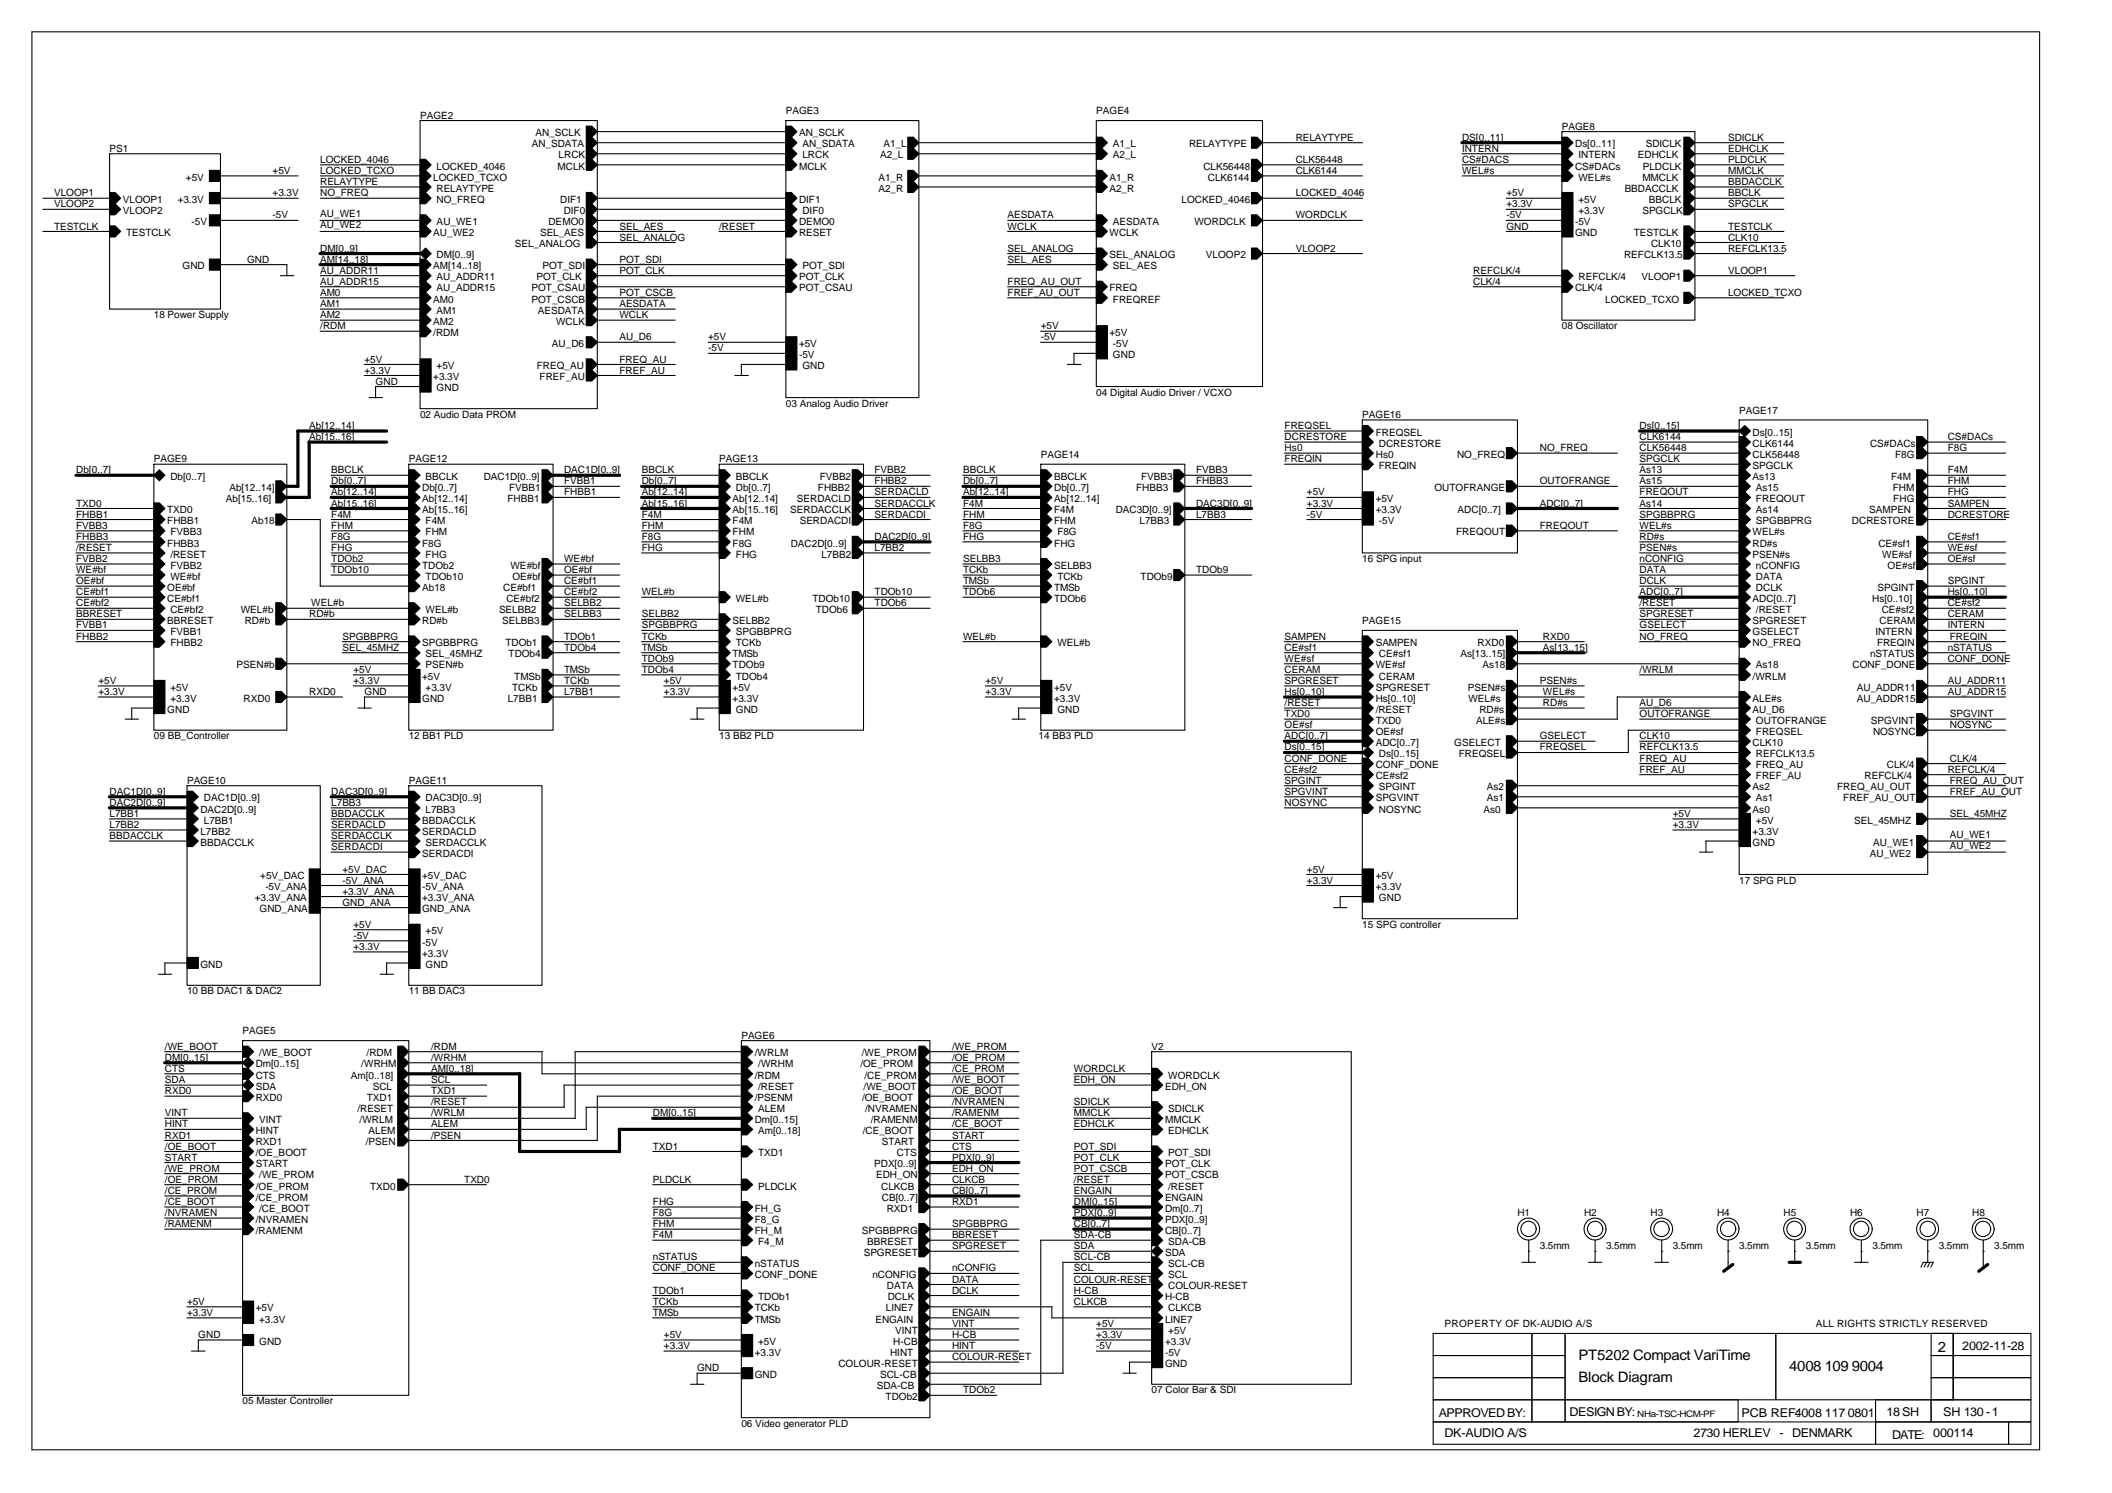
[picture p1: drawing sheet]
<svg xmlns="http://www.w3.org/2000/svg" width="420mm" height="297mm" viewBox="0 0 420 297" stroke-linecap="round" stroke-linejoin="round" font-family="sans-serif">
<defs><g id="words">
<g font-size="2.9">
<text x="385.5" y="269">2</text>
<text x="314" y="270.5">PT5202 Compact VariTime</text>
<text x="314" y="274.9">Block Diagram</text>
<text x="355.9" y="272.7">4008 109 9004</text>
</g>
<g font-size="2.4">
<text x="390.4" y="268.6">2002-11-28</text>
<text x="312.3" y="281.8">DESIGN BY:</text>
<text x="375.3" y="281.8">18SH</text>
<text x="386.6" y="281.8">SH 130 -1</text>
<text x="286.2" y="282">APPROVED BY:</text>
<text x="287.4" y="286">DK-AUDIO A/S</text>
<text x="336.9" y="286">2730 HERLEV - DENMARK</text>
<text x="346.5" y="282">PCB REF:4008 117 0801</text>
<text x="376.4" y="286.2">DATE: 000114</text>
</g>
<g font-size="2">
<text x="83.6" y="23.6">PAGE2</text>
<text x="156.3" y="22.7">PAGE3</text>
<text x="218.1" y="22.7">PAGE4</text>
<text x="105.8" y="29.3">AN_SDATA</text>
<text x="106.5" y="27.1">AN_SCLK</text>
<text x="159" y="27.1">AN_SCLK</text>
<text x="159.6" y="29.3">AN_SDATA</text>
<text x="175.8" y="29.3">A1_L</text>
<text x="221.4" y="29.3">A1_L</text>
<text x="236.6" y="29.3">RELAYTYPE</text>
<text x="257.8" y="28">RELAYTYPE</text>
<text x="290.9" y="28">DS[0..11]</text>
<text x="310.7" y="25.8">PAGE8</text>
<text x="313.4" y="29.3">Ds[0..11]</text>
<text x="327.4" y="29.3">SDICLK</text>
<text x="343.8" y="28">SDICLK</text>
<text x="21.8" y="30.2">PS1</text>
<text x="37" y="35.9">+5V</text>
<text x="54.2" y="34.6">+5V</text>
<text x="63.7" y="34.6">LOCKED_TCXO</text>
<text x="63.7" y="32.4">LOCKED_4046</text>
<text x="86.2" y="35.9">LOCKED_TCXO</text>
<text x="86.9" y="33.7">LOCKED_4046</text>
<text x="110.9" y="33.7">MCLK</text>
<text x="111.1" y="31.5">LRCK</text>
<text x="159" y="33.7">MCLK</text>
<text x="159.6" y="31.5">LRCK</text>
<text x="174.8" y="35.9">A1_R</text>
<text x="175.1" y="31.5">A2_L</text>
<text x="220.7" y="35.9">A1_R</text>
<text x="221.4" y="31.5">A2_L</text>
<text x="239.4" y="33.7">CLK56448</text>
<text x="240.3" y="35.9">CLK6144</text>
<text x="257.8" y="32.4">CLK56448</text>
<text x="257.8" y="34.6">CLK6144</text>
<text x="290.9" y="30.2">INTERN</text>
<text x="290.9" y="32.4">CS#DACS</text>
<text x="290.9" y="34.6">WEL#s</text>
<text x="313.4" y="33.7">CS#DACs</text>
<text x="314" y="31.5">INTERN</text>
<text x="314" y="35.9">WEL#s</text>
<text x="325.8" y="31.5">EDHCLK</text>
<text x="326.7" y="35.9">MMCLK</text>
<text x="326.8" y="33.7">PLDCLK</text>
<text x="343.8" y="30.2">EDHCLK</text>
<text x="343.8" y="34.6">MMCLK</text>
<text x="343.8" y="32.4">PLDCLK</text>
<text x="10.8" y="39">VLOOP1</text>
<text x="10.8" y="41.3">VLOOP2</text>
<text x="24.4" y="40.4">VLOOP1</text>
<text x="35.3" y="40.4">+3.3V</text>
<text x="54.2" y="39">+3.3V</text>
<text x="63.7" y="39">NO_FREQ</text>
<text x="63.7" y="36.8">RELAYTYPE</text>
<text x="86.9" y="38.2">RELAYTYPE</text>
<text x="86.9" y="40.4">NO_FREQ</text>
<text x="111.5" y="40.4">DIF1</text>
<text x="159" y="40.4">DIF1</text>
<text x="174.8" y="38.2">A2_R</text>
<text x="220.7" y="38.2">A2_R</text>
<text x="235.1" y="40.4">LOCKED_4046</text>
<text x="257.8" y="39">LOCKED_4046</text>
<text x="299.7" y="39">+5V</text>
<text x="299.7" y="41.3">+3.3V</text>
<text x="314" y="40.4">+5V</text>
<text x="323.2" y="38.2">BBDACCLK</text>
<text x="328" y="40.4">BBCLK</text>
<text x="343.8" y="39">BBCLK</text>
<text x="343.8" y="41.3">SPGCLK</text>
<text x="343.8" y="36.8">BBDACCLK</text>
<text x="10.8" y="45.7">TESTCLK</text>
<text x="24.4" y="42.6">VLOOP2</text>
<text x="25.1" y="47">TESTCLK</text>
<text x="38.1" y="44.8">-5V</text>
<text x="54.2" y="43.5">-5V</text>
<text x="63.7" y="43.2">AU_WE1</text>
<text x="63.7" y="45.4">AU_WE2</text>
<text x="86.2" y="47">AU_WE2</text>
<text x="86.9" y="44.8">AU_WE1</text>
<text x="107.4" y="47">SEL_AES</text>
<text x="109.1" y="44.8">DEMO0</text>
<text x="112.1" y="42.6">DIF0</text>
<text x="123.2" y="45.7">SEL_AES</text>
<text x="123.2" y="47.9">SEL_ANALOG</text>
<text x="143.1" y="45.7">/RESET</text>
<text x="159" y="44.8">DEMO0</text>
<text x="159" y="47">RESET</text>
<text x="159.6" y="42.6">DIF0</text>
<text x="200.4" y="43.5">AESDATA</text>
<text x="200.4" y="45.7">WCLK</text>
<text x="220.7" y="47">WCLK</text>
<text x="221.4" y="44.8">AESDATA</text>
<text x="237.6" y="44.8">WORDCLK</text>
<text x="257.8" y="43.5">WORDCLK</text>
<text x="299.7" y="45.7">GND</text>
<text x="299.7" y="43.5">-5V</text>
<text x="313.4" y="47">GND</text>
<text x="313.4" y="44.8">-5V</text>
<text x="314" y="42.6">+3.3V</text>
<text x="325" y="47">TESTCLK</text>
<text x="326.7" y="42.6">SPGCLK</text>
<text x="343.8" y="45.7">TESTCLK</text>
<text x="343.8" y="47.9">CLK10</text>
<text x="36.3" y="53.6">GND</text>
<text x="49.1" y="52.3">GND</text>
<text x="63.7" y="50.1">DM[0..9]</text>
<text x="63.7" y="52.3">AM[14..18]</text>
<text x="86.2" y="53.6">AM[14..18]</text>
<text x="86.9" y="51.4">DM[0..9]</text>
<text x="102.4" y="49.2">SEL_ANALOG</text>
<text x="107.9" y="53.6">POT_SDI</text>
<text x="123.2" y="52.3">POT_SDI</text>
<text x="159.6" y="53.6">POT_SDI</text>
<text x="200.4" y="50.1">SEL_ANALOG</text>
<text x="200.4" y="52.3">SEL_AES</text>
<text x="220.7" y="51.4">SEL_ANALOG</text>
<text x="221.4" y="53.6">SEL_AES</text>
<text x="239.9" y="51.4">VLOOP2</text>
<text x="257.8" y="50.1">VLOOP2</text>
<text x="323.1" y="51.4">REFCLK13.5</text>
<text x="328.5" y="49.2">CLK10</text>
<text x="343.8" y="50.1">REFCLK13.5</text>
<text x="63.7" y="58.9">AM0</text>
<text x="63.7" y="54.5">AU_ADDR11</text>
<text x="63.7" y="56.7">AU_ADDR15</text>
<text x="86.9" y="55.8">AU_ADDR11</text>
<text x="86.9" y="58">AU_ADDR15</text>
<text x="105.7" y="58">POT_CSAU</text>
<text x="106.7" y="55.8">POT_CLK</text>
<text x="123.2" y="54.5">POT_CLK</text>
<text x="123.2" y="58.9">POT_CSCB</text>
<text x="159" y="55.8">POT_CLK</text>
<text x="159" y="58">POT_CSAU</text>
<text x="200.4" y="56.7">FREQ_AU_OUT</text>
<text x="200.4" y="58.9">FREF_AU_OUT</text>
<text x="220.7" y="58">FREQ</text>
<text x="293.1" y="54.5">REFCLK/4</text>
<text x="293.1" y="56.7">CLK/4</text>
<text x="313.4" y="58">CLK/4</text>
<text x="314" y="55.8">REFCLK/4</text>
<text x="326.6" y="55.8">VLOOP1</text>
<text x="343.8" y="54.5">VLOOP1</text>
<text x="343.8" y="58.9">LOCKED_TCXO</text>
<text x="30.6" y="63.3">18 Power Supply</text>
<text x="63.7" y="65.5">/RDM</text>
<text x="63.7" y="61.1">AM1</text>
<text x="63.7" y="63.3">AM2</text>
<text x="86.2" y="60.2">AM0</text>
<text x="86.2" y="64.6">AM2</text>
<text x="86.9" y="62.4">AM1</text>
<text x="105.7" y="60.2">POT_CSCB</text>
<text x="107" y="62.4">AESDATA</text>
<text x="110.6" y="64.6">WCLK</text>
<text x="123.2" y="61.1">AESDATA</text>
<text x="123.2" y="63.3">WCLK</text>
<text x="207.1" y="65.5">+5V</text>
<text x="221.4" y="60.2">FREQREF</text>
<text x="310.7" y="65.5">08 Oscillator</text>
<text x="319.4" y="60.2">LOCKED_TCXO</text>
<text x="86.2" y="66.8">/RDM</text>
<text x="109.8" y="69">AU_D6</text>
<text x="123.2" y="67.7">AU_D6</text>
<text x="140.9" y="69.9">-5V</text>
<text x="140.9" y="67.7">+5V</text>
<text x="159" y="69">+5V</text>
<text x="159" y="71.2">-5V</text>
<text x="207.1" y="67.7">-5V</text>
<text x="220.7" y="66.8">+5V</text>
<text x="221.4" y="69">-5V</text>
<text x="221.4" y="71.2">GND</text>
<text x="72.5" y="72.1">+5V</text>
<text x="72.5" y="74.3">+3.3V</text>
<text x="74.7" y="76.5">GND</text>
<text x="86.2" y="75.6">+3.3V</text>
<text x="86.9" y="73.4">+5V</text>
<text x="86.9" y="77.8">GND</text>
<text x="106.8" y="73.4">FREQ_AU</text>
<text x="107.4" y="75.6">FREF_AU</text>
<text x="123.2" y="72.1">FREQ_AU</text>
<text x="123.2" y="74.3">FREF_AU</text>
<text x="159.6" y="73.4">GND</text>
<text x="83.6" y="83.1">02 Audio Data PROM</text>
<text x="156.3" y="80.9">03 Analog Audio Driver</text>
<text x="218.1" y="78.7">04 Digital Audio Driver / VCXO</text>
<text x="271" y="83.1">PAGE16</text>
<text x="346" y="82.3">PAGE17</text>
<text x="61.5" y="87.6">Ab[15..16]</text>
<text x="61.5" y="85.4">Ab[12..14]</text>
<text x="255.6" y="85.4">FREQSEL</text>
<text x="255.6" y="87.6">DCRESTORE</text>
<text x="255.6" y="89.8">Hs0</text>
<text x="273.7" y="86.7">FREQSEL</text>
<text x="274.3" y="88.9">DCRESTORE</text>
<text x="306.3" y="89.8">NO_FREQ</text>
<text x="326.2" y="87.6">CLK6144</text>
<text x="326.2" y="89.8">CLK56448</text>
<text x="326.2" y="85.4">Ds[0..15]</text>
<text x="348.7" y="86.7">Ds[0..15]</text>
<text x="348.7" y="88.9">CLK6144</text>
<text x="372" y="88.9">CS#DACs</text>
<text x="387.5" y="87.6">CS#DACs</text>
<text x="387.5" y="89.8">F8G</text>
<text x="15.2" y="94.2">Db[0..7]</text>
<text x="30.6" y="92">PAGE9</text>
<text x="33.9" y="95.5">Db[0..7]</text>
<text x="65.9" y="94.2">BBCLK</text>
<text x="81.3" y="92">PAGE12</text>
<text x="84.7" y="95.5">BBCLK</text>
<text x="96.2" y="95.5">DAC1D[0..9]</text>
<text x="112.2" y="94.2">DAC1D[0..9]</text>
<text x="127.7" y="94.2">BBCLK</text>
<text x="143.1" y="92">PAGE13</text>
<text x="146.4" y="95.5">BBCLK</text>
<text x="163.1" y="95.5">FVBB2</text>
<text x="174" y="94.2">FVBB2</text>
<text x="191.6" y="94.2">BBCLK</text>
<text x="207.1" y="91.1">PAGE14</text>
<text x="209.7" y="95.5">BBCLK</text>
<text x="227" y="95.5">FVBB3</text>
<text x="238" y="94.2">FVBB3</text>
<text x="255.6" y="92">FREQIN</text>
<text x="273.7" y="91.1">Hs0</text>
<text x="274.3" y="93.3">FREQIN</text>
<text x="289.9" y="91.1">NO_FREQ</text>
<text x="326.2" y="92">SPGCLK</text>
<text x="326.2" y="94.2">As13</text>
<text x="348.7" y="91.1">CLK56448</text>
<text x="348.7" y="93.3">SPGCLK</text>
<text x="348.7" y="95.5">As13</text>
<text x="376.2" y="95.5">F4M</text>
<text x="377" y="91.1">F8G</text>
<text x="387.5" y="94.2">F4M</text>
<text x="15.2" y="100.8">TXD0</text>
<text x="45" y="99.9">Ab[15..16]</text>
<text x="45.6" y="97.7">Ab[12..14]</text>
<text x="65.9" y="98.6">Ab[12..14]</text>
<text x="65.9" y="96.4">Db[0..7]</text>
<text x="65.9" y="100.8">Ab[15..16]</text>
<text x="84" y="97.7">Db[0..7]</text>
<text x="84" y="99.9">Ab[12..14]</text>
<text x="101" y="99.9">FHBB1</text>
<text x="101.3" y="97.7">FVBB1</text>
<text x="112.2" y="96.4">FVBB1</text>
<text x="112.2" y="98.6">FHBB1</text>
<text x="127.7" y="96.4">Db[0..7]</text>
<text x="127.7" y="98.6">Ab[12..14]</text>
<text x="127.7" y="100.8">Ab[15..16]</text>
<text x="145.8" y="99.9">Ab[12..14]</text>
<text x="146.4" y="97.7">Db[0..7]</text>
<text x="158.5" y="99.9">SERDACLD</text>
<text x="162.7" y="97.7">FHBB2</text>
<text x="174" y="96.4">FHBB2</text>
<text x="174" y="98.6">SERDACLD</text>
<text x="174" y="100.8">SERDACCLK</text>
<text x="191.6" y="96.4">Db[0..7]</text>
<text x="191.6" y="100.8">F4M</text>
<text x="191.6" y="98.6">Ab[12..14]</text>
<text x="209.7" y="97.7">Db[0..7]</text>
<text x="209.7" y="99.9">Ab[12..14]</text>
<text x="226" y="97.7">FHBB3</text>
<text x="238" y="96.4">FHBB3</text>
<text x="238" y="100.8">DAC3D[0..9]</text>
<text x="260" y="98.6">+5V</text>
<text x="260" y="100.8">+3.3V</text>
<text x="273.7" y="99.9">+5V</text>
<text x="285.4" y="97.7">OUTOFRANGE</text>
<text x="306.3" y="96.4">OUTOFRANGE</text>
<text x="306.3" y="100.8">ADC[0..7]</text>
<text x="326.2" y="96.4">As15</text>
<text x="326.2" y="98.6">FREQOUT</text>
<text x="326.2" y="100.8">As14</text>
<text x="349.3" y="97.7">As15</text>
<text x="349.3" y="99.9">FREQOUT</text>
<text x="376.6" y="97.7">FHM</text>
<text x="376.6" y="99.9">FHG</text>
<text x="387.5" y="96.4">FHM</text>
<text x="387.5" y="98.6">FHG</text>
<text x="387.5" y="100.8">SAMPEN</text>
<text x="15.2" y="103">FHBB1</text>
<text x="15.2" y="105.2">FVBB3</text>
<text x="15.2" y="107.4">FHBB3</text>
<text x="33.3" y="102.1">TXD0</text>
<text x="33.3" y="104.3">FHBB1</text>
<text x="33.9" y="106.5">FVBB3</text>
<text x="50" y="104.3">Ab18</text>
<text x="65.9" y="105.2">FHM</text>
<text x="65.9" y="107.4">F8G</text>
<text x="65.9" y="103">F4M</text>
<text x="84" y="102.1">Ab[15..16]</text>
<text x="84.7" y="104.3">F4M</text>
<text x="84.7" y="106.5">FHM</text>
<text x="127.7" y="103">F4M</text>
<text x="127.7" y="105.2">FHM</text>
<text x="127.7" y="107.4">F8G</text>
<text x="145.8" y="102.1">Ab[15..16]</text>
<text x="145.8" y="104.3">F4M</text>
<text x="145.8" y="106.5">FHM</text>
<text x="157.2" y="102.1">SERDACCLK</text>
<text x="159.1" y="104.3">SERDACDI</text>
<text x="174" y="103">SERDACDI</text>
<text x="174" y="107.4">DAC2D[0..9]</text>
<text x="191.6" y="105.2">F8G</text>
<text x="191.6" y="103">FHM</text>
<text x="191.6" y="107.4">FHG</text>
<text x="209.7" y="102.1">F4M</text>
<text x="209.7" y="104.3">FHM</text>
<text x="210.4" y="106.5">F8G</text>
<text x="222" y="102.1">DAC3D[0..9]</text>
<text x="226.7" y="104.3">L7BB3</text>
<text x="238" y="103">L7BB3</text>
<text x="260" y="103">-5V</text>
<text x="273.7" y="102.1">+3.3V</text>
<text x="274.3" y="104.3">-5V</text>
<text x="289.7" y="106.5">FREQOUT</text>
<text x="290" y="102.1">ADC[0..7]</text>
<text x="306.3" y="105.2">FREQOUT</text>
<text x="326.2" y="103">SPGBBPRG</text>
<text x="326.2" y="105.2">WEL#s</text>
<text x="326.2" y="107.4">RD#s</text>
<text x="348.7" y="106.5">WEL#s</text>
<text x="349.3" y="102.1">As14</text>
<text x="349.3" y="104.3">SPGBBPRG</text>
<text x="368.4" y="104.3">DCRESTORE</text>
<text x="371.9" y="102.1">SAMPEN</text>
<text x="387.5" y="103">DCRESTORE</text>
<text x="387.5" y="107.4">CE#sf1</text>
<text x="15.2" y="111.8">FVBB2</text>
<text x="15.2" y="109.6">/RESET</text>
<text x="33.3" y="108.7">FHBB3</text>
<text x="33.9" y="110.9">/RESET</text>
<text x="33.9" y="113.1">FVBB2</text>
<text x="65.9" y="111.8">TDOb2</text>
<text x="65.9" y="109.6">FHG</text>
<text x="84" y="108.7">F8G</text>
<text x="84" y="113.1">TDOb2</text>
<text x="84.7" y="110.9">FHG</text>
<text x="101.6" y="113.1">WE#bf</text>
<text x="112.2" y="111.8">WE#bf</text>
<text x="127.7" y="109.6">FHG</text>
<text x="145.8" y="108.7">F8G</text>
<text x="146.4" y="110.9">FHG</text>
<text x="157.3" y="108.7">DAC2D[0..9]</text>
<text x="163.4" y="110.9">L7BB2</text>
<text x="174" y="109.6">L7BB2</text>
<text x="191.6" y="111.8">SELBB3</text>
<text x="209.7" y="108.7">FHG</text>
<text x="209.7" y="113.1">SELBB3</text>
<text x="271" y="111.8">16 SPG input</text>
<text x="326.2" y="109.6">PSEN#s</text>
<text x="326.2" y="111.8">nCONFIG</text>
<text x="348.7" y="108.7">RD#s</text>
<text x="348.7" y="110.9">PSEN#s</text>
<text x="349.3" y="113.1">nCONFIG</text>
<text x="373.7" y="108.7">CE#sf1</text>
<text x="374.4" y="110.9">WE#sf</text>
<text x="375.5" y="113.1">OE#sf</text>
<text x="387.5" y="111.8">OE#sf</text>
<text x="387.5" y="109.6">WE#sf</text>
<text x="15.2" y="114">WE#bf</text>
<text x="15.2" y="116.2">OE#bf</text>
<text x="15.2" y="118.4">CE#bf1</text>
<text x="33.3" y="117.5">OE#bf</text>
<text x="33.3" y="119.7">CE#bf1</text>
<text x="33.9" y="115.3">WE#bf</text>
<text x="65.9" y="114">TDOb10</text>
<text x="84" y="117.5">Ab18</text>
<text x="84.7" y="115.3">TDOb10</text>
<text x="100.1" y="117.5">CE#bf1</text>
<text x="100.8" y="119.7">CE#bf2</text>
<text x="101.9" y="115.3">OE#bf</text>
<text x="112.2" y="114">OE#bf</text>
<text x="112.2" y="118.4">CE#bf2</text>
<text x="112.2" y="116.2">CE#bf1</text>
<text x="127.7" y="118.4">WEL#b</text>
<text x="146.4" y="119.7">WEL#b</text>
<text x="161.6" y="119.7">TDOb10</text>
<text x="174" y="118.4">TDOb10</text>
<text x="191.6" y="118.4">TDOb6</text>
<text x="191.6" y="116.2">TMSb</text>
<text x="191.6" y="114">TCKb</text>
<text x="209.7" y="117.5">TMSb</text>
<text x="209.7" y="119.7">TDOb6</text>
<text x="210.4" y="115.3">TCKb</text>
<text x="226.9" y="115.3">TDOb9</text>
<text x="238" y="114">TDOb9</text>
<text x="326.2" y="114">DATA</text>
<text x="326.2" y="116.2">DCLK</text>
<text x="326.2" y="118.4">ADC[0..7]</text>
<text x="348.7" y="119.7">ADC[0..7]</text>
<text x="349.3" y="115.3">DATA</text>
<text x="349.3" y="117.5">DCLK</text>
<text x="372.4" y="119.7">Hs[0..10]</text>
<text x="373.5" y="117.5">SPGINT</text>
<text x="387.5" y="118.4">Hs[0..10]</text>
<text x="387.5" y="116.2">SPGINT</text>
<text x="15.2" y="125">FVBB1</text>
<text x="15.2" y="120.6">CE#bf2</text>
<text x="15.2" y="122.8">BBRESET</text>
<text x="33.3" y="124.1">BBRESET</text>
<text x="33.9" y="121.9">CE#bf2</text>
<text x="47.9" y="121.9">WEL#b</text>
<text x="48.7" y="124.1">RD#b</text>
<text x="61.5" y="122.8">RD#b</text>
<text x="61.9" y="120.6">WEL#b</text>
<text x="84" y="124.1">RD#b</text>
<text x="84.7" y="121.9">WEL#b</text>
<text x="99.3" y="121.9">SELBB2</text>
<text x="99.9" y="124.1">SELBB3</text>
<text x="112.2" y="120.6">SELBB2</text>
<text x="112.2" y="122.8">SELBB3</text>
<text x="127.7" y="122.8">SELBB2</text>
<text x="127.7" y="125">SPGBBPRG</text>
<text x="145.8" y="124.1">SELBB2</text>
<text x="162.3" y="121.9">TDOb6</text>
<text x="174" y="120.6">TDOb6</text>
<text x="271" y="124.1">PAGE15</text>
<text x="326.2" y="120.6">/RESET</text>
<text x="326.2" y="122.8">SPGRESET</text>
<text x="326.2" y="125">GSELECT</text>
<text x="348.7" y="124.1">SPGRESET</text>
<text x="349.3" y="121.9">/RESET</text>
<text x="373.9" y="124.1">CERAM</text>
<text x="374.4" y="121.9">CE#sf2</text>
<text x="387.5" y="122.8">CERAM</text>
<text x="387.5" y="120.6">CE#sf2</text>
<text x="387.5" y="125">INTERN</text>
<text x="15.2" y="127.2">FHBB2</text>
<text x="33.9" y="126.4">FVBB1</text>
<text x="33.9" y="128.6">FHBB2</text>
<text x="68.1" y="129.5">SEL_45MHZ</text>
<text x="68.1" y="127.2">SPGBBPRG</text>
<text x="84" y="128.6">SPGBBPRG</text>
<text x="84.7" y="130.8">SEL_45MHZ</text>
<text x="100.5" y="128.6">TDOb1</text>
<text x="101.2" y="130.8">TDOb4</text>
<text x="112.2" y="129.5">TDOb4</text>
<text x="112.2" y="127.2">TDOb1</text>
<text x="127.7" y="129.5">TMSb</text>
<text x="127.7" y="131.7">TDOb9</text>
<text x="127.7" y="127.2">TCKb</text>
<text x="145.8" y="130.8">TMSb</text>
<text x="146.4" y="128.6">TCKb</text>
<text x="146.4" y="126.4">SPGBBPRG</text>
<text x="191.6" y="127.2">WEL#b</text>
<text x="210.4" y="128.6">WEL#b</text>
<text x="255.6" y="129.5">CE#sf1</text>
<text x="255.6" y="127.2">SAMPEN</text>
<text x="255.6" y="131.7">WE#sf</text>
<text x="273.7" y="128.6">SAMPEN</text>
<text x="274.3" y="130.8">CE#sf1</text>
<text x="290.5" y="130.8">As[13..15]</text>
<text x="294" y="128.6">RXD0</text>
<text x="307" y="127.2">RXD0</text>
<text x="307" y="129.5">As[13..15]</text>
<text x="326.2" y="127.2">NO_FREQ</text>
<text x="348.7" y="126.4">GSELECT</text>
<text x="348.7" y="128.6">NO_FREQ</text>
<text x="372" y="130.8">nSTATUS</text>
<text x="373.1" y="126.4">INTERN</text>
<text x="373.4" y="128.6">FREQIN</text>
<text x="387.5" y="131.7">CONF_DONE</text>
<text x="387.5" y="129.5">nSTATUS</text>
<text x="387.9" y="127.2">FREQIN</text>
<text x="19.6" y="136.1">+5V</text>
<text x="33.9" y="137.4">+5V</text>
<text x="47.1" y="133">PSEN#b</text>
<text x="70.3" y="136.1">+3.3V</text>
<text x="70.3" y="133.9">+5V</text>
<text x="84" y="135.2">+5V</text>
<text x="84.7" y="137.4">+3.3V</text>
<text x="84.7" y="133">PSEN#b</text>
<text x="101.9" y="137.4">TCKb</text>
<text x="102.3" y="135.2">TMSb</text>
<text x="112.2" y="133.9">TMSb</text>
<text x="112.2" y="136.1">TCKb</text>
<text x="127.7" y="133.9">TDOb4</text>
<text x="132.1" y="136.1">+5V</text>
<text x="145.8" y="137.4">+5V</text>
<text x="145.8" y="133">TDOb9</text>
<text x="146.4" y="135.2">TDOb4</text>
<text x="196" y="136.1">+5V</text>
<text x="209.7" y="137.4">+5V</text>
<text x="255.6" y="133.9">CERAM</text>
<text x="255.6" y="136.1">SPGRESET</text>
<text x="273.7" y="133">WE#sf</text>
<text x="273.7" y="137.4">SPGRESET</text>
<text x="274.3" y="135.2">CERAM</text>
<text x="292" y="137.4">PSEN#s</text>
<text x="294.9" y="133">As18</text>
<text x="306.3" y="136.1">PSEN#s</text>
<text x="326.2" y="133.9">/WRLM</text>
<text x="348.7" y="135.2">/WRLM</text>
<text x="349.3" y="133">As18</text>
<text x="368.6" y="133">CONF_DONE</text>
<text x="369.4" y="137.4">AU_ADDR11</text>
<text x="387.5" y="136.1">AU_ADDR11</text>
<text x="19.6" y="138.3">+3.3V</text>
<text x="33.3" y="141.8">GND</text>
<text x="33.9" y="139.6">+3.3V</text>
<text x="48.5" y="139.6">RXD0</text>
<text x="61.5" y="138.3">RXD0</text>
<text x="72.5" y="138.3">GND</text>
<text x="84" y="139.6">GND</text>
<text x="101" y="139.6">L7BB1</text>
<text x="112.2" y="138.3">L7BB1</text>
<text x="132.1" y="138.3">+3.3V</text>
<text x="145.8" y="139.6">+3.3V</text>
<text x="146.4" y="141.8">GND</text>
<text x="196" y="138.3">+3.3V</text>
<text x="209.7" y="139.6">+3.3V</text>
<text x="210.4" y="141.8">GND</text>
<text x="255.6" y="138.3">Hs[0..10]</text>
<text x="255.6" y="140.5">/RESET</text>
<text x="255.6" y="142.7">TXD0</text>
<text x="273.7" y="139.6">Hs[0..10]</text>
<text x="273.7" y="141.8">/RESET</text>
<text x="292.1" y="139.6">WEL#s</text>
<text x="294.3" y="141.8">RD#s</text>
<text x="307" y="138.3">WEL#s</text>
<text x="307" y="140.5">RD#s</text>
<text x="326.2" y="140.5">AU_D6</text>
<text x="326.2" y="142.7">OUTOFRANGE</text>
<text x="348.7" y="141.8">AU_D6</text>
<text x="348.7" y="139.6">ALE#s</text>
<text x="369.4" y="139.6">AU_ADDR15</text>
<text x="387.5" y="138.3">AU_ADDR15</text>
<text x="387.9" y="142.7">SPGVINT</text>
<text x="30.6" y="147.1">09 BB_Controller</text>
<text x="81.3" y="147.1">12 BB1 PLD</text>
<text x="143.1" y="147.1">13 BB2 PLD</text>
<text x="206.6" y="147.1">14 BB3 PLD</text>
<text x="255.6" y="144.9">OE#sf</text>
<text x="255.6" y="147.1">ADC[0..7]</text>
<text x="255.6" y="149.3">Ds[0..15]</text>
<text x="273.7" y="144">TXD0</text>
<text x="273.7" y="146.2">OE#sf</text>
<text x="273.7" y="148.4">ADC[0..7]</text>
<text x="289.3" y="148.4">GSELECT</text>
<text x="293.7" y="144">ALE#s</text>
<text x="306.3" y="149.3">FREQSEL</text>
<text x="306.3" y="147.1">GSELECT</text>
<text x="326.2" y="147.1">CLK10</text>
<text x="326.2" y="149.3">REFCLK13.5</text>
<text x="348.7" y="148.4">CLK10</text>
<text x="349.3" y="144">OUTOFRANGE</text>
<text x="349.3" y="146.2">FREQSEL</text>
<text x="372.2" y="144">SPGVINT</text>
<text x="372.6" y="146.2">NOSYNC</text>
<text x="387.9" y="144.9">NOSYNC</text>
<text x="37.2" y="155.9">PAGE10</text>
<text x="81.3" y="155.9">PAGE11</text>
<text x="255.6" y="153.7">CE#sf2</text>
<text x="255.6" y="155.9">SPGINT</text>
<text x="255.6" y="151.5">CONF_DONE</text>
<text x="273.7" y="152.9">CONF_DONE</text>
<text x="273.7" y="155.1">CE#sf2</text>
<text x="274.3" y="150.7">Ds[0..15]</text>
<text x="290.2" y="150.7">FREQSEL</text>
<text x="326.2" y="151.5">FREQ_AU</text>
<text x="326.2" y="153.7">FREF_AU</text>
<text x="349.3" y="150.7">REFCLK13.5</text>
<text x="349.3" y="152.9">FREQ_AU</text>
<text x="349.3" y="155.1">FREF_AU</text>
<text x="370.9" y="155.1">REFCLK/4</text>
<text x="375.4" y="152.9">CLK/4</text>
<text x="387.5" y="153.7">REFCLK/4</text>
<text x="387.9" y="151.5">CLK/4</text>
<text x="387.9" y="155.9">FREQ_AU_OUT</text>
<text x="21.8" y="160.3">DAC2D[0..9]</text>
<text x="21.8" y="158.1">DAC1D[0..9]</text>
<text x="39.9" y="161.7">DAC2D[0..9]</text>
<text x="40.6" y="159.5">DAC1D[0..9]</text>
<text x="65.9" y="160.3">L7BB3</text>
<text x="65.9" y="158.1">DAC3D[0..9]</text>
<text x="84.7" y="159.5">DAC3D[0..9]</text>
<text x="84.7" y="161.7">L7BB3</text>
<text x="255.6" y="158.1">SPGVINT</text>
<text x="255.6" y="160.3">NOSYNC</text>
<text x="273.7" y="159.5">SPGVINT</text>
<text x="274.3" y="157.3">SPGINT</text>
<text x="274.3" y="161.7">NOSYNC</text>
<text x="295.1" y="161.7">As0</text>
<text x="295.8" y="159.5">As1</text>
<text x="295.8" y="157.3">As2</text>
<text x="348.7" y="161.7">As0</text>
<text x="348.7" y="157.3">As2</text>
<text x="349.3" y="159.5">As1</text>
<text x="365.5" y="157.3">FREQ_AU_OUT</text>
<text x="366.7" y="159.5">FREF_AU_OUT</text>
<text x="387.9" y="158.1">FREF_AU_OUT</text>
<text x="21.8" y="164.7">L7BB2</text>
<text x="21.8" y="166.9">BBDACCLK</text>
<text x="21.8" y="162.5">L7BB1</text>
<text x="39.9" y="166.1">L7BB2</text>
<text x="40.6" y="163.9">L7BB1</text>
<text x="65.9" y="162.5">BBDACCLK</text>
<text x="65.9" y="164.7">SERDACLD</text>
<text x="65.9" y="166.9">SERDACCLK</text>
<text x="84" y="163.9">BBDACCLK</text>
<text x="84" y="166.1">SERDACLD</text>
<text x="332.8" y="162.5">+5V</text>
<text x="332.8" y="164.7">+3.3V</text>
<text x="348.7" y="166.1">+3.3V</text>
<text x="349.3" y="163.9">+5V</text>
<text x="368.9" y="163.9">SEL_45MHZ</text>
<text x="387.9" y="162.5">SEL_45MHZ</text>
<text x="387.9" y="166.7">AU_WE1</text>
<text x="39.9" y="168.3">BBDACCLK</text>
<text x="65.9" y="169.1">SERDACDI</text>
<text x="68.1" y="173.6">+5V_DAC</text>
<text x="84" y="170.5">SERDACDI</text>
<text x="84.7" y="168.3">SERDACCLK</text>
<text x="260" y="173.6">+5V</text>
<text x="348.7" y="168.3">GND</text>
<text x="372" y="170.5">AU_WE2</text>
<text x="372.7" y="168.3">AU_WE1</text>
<text x="387.9" y="168.9">AU_WE2</text>
<text x="50.7" y="179.3">+3.3V_ANA</text>
<text x="51.8" y="174.9">+5V_DAC</text>
<text x="52.8" y="177.1">-5V_ANA</text>
<text x="68.1" y="175.8">-5V_ANA</text>
<text x="68.1" y="178">+3.3V_ANA</text>
<text x="84" y="179.3">+3.3V_ANA</text>
<text x="84" y="177.1">-5V_ANA</text>
<text x="84" y="174.9">+5V_DAC</text>
<text x="260" y="175.8">+3.3V</text>
<text x="273.7" y="174.9">+5V</text>
<text x="273.7" y="177.1">+3.3V</text>
<text x="274.3" y="179.3">GND</text>
<text x="346" y="175.8">17 SPG PLD</text>
<text x="51.6" y="181.5">GND_ANA</text>
<text x="68.1" y="180.2">GND_ANA</text>
<text x="70.3" y="184.6">+5V</text>
<text x="84" y="181.5">GND_ANA</text>
<text x="84.7" y="185.9">+5V</text>
<text x="271" y="184.6">15 SPG controller</text>
<text x="70.3" y="189">+3.3V</text>
<text x="70.3" y="186.8">-5V</text>
<text x="84" y="190.3">+3.3V</text>
<text x="84" y="188.1">-5V</text>
<text x="37.2" y="197.9">10 BB DAC1 &amp; DAC2</text>
<text x="39.9" y="192.6">GND</text>
<text x="81.3" y="197.9">11 BB DAC3</text>
<text x="84.7" y="192.6">GND</text>
<text x="32.8" y="208.9">/WE_BOOT</text>
<text x="48.3" y="205.8">PAGE5</text>
<text x="85.8" y="208.9">/RDM</text>
<text x="147.5" y="206.7">PAGE6</text>
<text x="189.4" y="208.9">/WE_PROM</text>
<text x="229.1" y="208.9">V2</text>
<text x="32.8" y="211.1">DM[0..15]</text>
<text x="32.8" y="213.3">CTS</text>
<text x="32.8" y="215.5">SDA</text>
<text x="50.9" y="212.4">Dm[0..15]</text>
<text x="50.9" y="214.6">CTS</text>
<text x="51.6" y="210.2">/WE_BOOT</text>
<text x="69.8" y="214.6">Am[0..18]</text>
<text x="71.9" y="212.4">/WRHM</text>
<text x="72.9" y="210.2">/RDM</text>
<text x="85.8" y="215.5">SCL</text>
<text x="85.8" y="211.1">/WRHM</text>
<text x="85.8" y="213.3">AM[0..18]</text>
<text x="150.2" y="210.2">/WRLM</text>
<text x="150.2" y="214.6">/RDM</text>
<text x="150.8" y="212.4">/WRHM</text>
<text x="171.2" y="212.4">/OE_PROM</text>
<text x="171.4" y="210.2">/WE_PROM</text>
<text x="172" y="214.6">/CE_PROM</text>
<text x="189.4" y="211.1">/OE_PROM</text>
<text x="189.4" y="213.3">/CE_PROM</text>
<text x="189.4" y="215.5">/WE_BOOT</text>
<text x="213.7" y="213.3">WORDCLK</text>
<text x="213.7" y="215.5">EDH_ON</text>
<text x="232.4" y="214.6">WORDCLK</text>
<text x="32.8" y="217.7">RXD0</text>
<text x="50.9" y="216.8">SDA</text>
<text x="50.9" y="219">RXD0</text>
<text x="71.1" y="221.2">/RESET</text>
<text x="73" y="219">TXD1</text>
<text x="74.2" y="216.8">SCL</text>
<text x="85.8" y="219.9">/RESET</text>
<text x="85.8" y="217.7">TXD1</text>
<text x="150.2" y="219">/PSENM</text>
<text x="150.8" y="216.8">/RESET</text>
<text x="150.8" y="221.2">ALEM</text>
<text x="171.5" y="219">/OE_BOOT</text>
<text x="171.8" y="216.8">/WE_BOOT</text>
<text x="172.1" y="221.2">/NVRAMEN</text>
<text x="189.4" y="217.7">/OE_BOOT</text>
<text x="189.4" y="219.9">/NVRAMEN</text>
<text x="213.7" y="219.9">SDICLK</text>
<text x="231.8" y="216.8">EDH_ON</text>
<text x="232.4" y="221.2">SDICLK</text>
<text x="32.8" y="222.1">VINT</text>
<text x="32.8" y="224.3">HINT</text>
<text x="32.8" y="226.5">RXD1</text>
<text x="50.9" y="225.6">HINT</text>
<text x="50.9" y="227.8">RXD1</text>
<text x="51.6" y="223.4">VINT</text>
<text x="71.5" y="223.4">/WRLM</text>
<text x="72.8" y="227.8">/PSEN</text>
<text x="73.3" y="225.6">ALEM</text>
<text x="85.8" y="224.3">ALEM</text>
<text x="85.8" y="226.5">/PSEN</text>
<text x="85.8" y="222.1">/WRLM</text>
<text x="129.9" y="222.1">DM[0..15]</text>
<text x="150.2" y="223.4">Dm[0..15]</text>
<text x="150.8" y="225.6">Am[0..18]</text>
<text x="171.6" y="225.6">/CE_BOOT</text>
<text x="173.2" y="223.4">/RAMENM</text>
<text x="175.4" y="227.8">START</text>
<text x="189.4" y="222.1">/RAMENM</text>
<text x="189.4" y="224.3">/CE_BOOT</text>
<text x="189.4" y="226.5">START</text>
<text x="213.7" y="222.1">MMCLK</text>
<text x="213.7" y="224.3">EDHCLK</text>
<text x="231.8" y="223.4">MMCLK</text>
<text x="232.4" y="225.6">EDHCLK</text>
<text x="32.8" y="228.7">/OE_BOOT</text>
<text x="32.8" y="230.9">START</text>
<text x="32.8" y="233.1">/WE_PROM</text>
<text x="50.9" y="230">/OE_BOOT</text>
<text x="50.9" y="232.2">START</text>
<text x="129.9" y="228.7">TXD1</text>
<text x="150.8" y="230">TXD1</text>
<text x="173.9" y="232.2">PDX[0..9]</text>
<text x="178.4" y="230">CTS</text>
<text x="189.4" y="228.7">CTS</text>
<text x="189.4" y="233.1">EDH_ON</text>
<text x="189.4" y="230.9">PDX[0..9]</text>
<text x="213.7" y="228.7">POT_SDI</text>
<text x="213.7" y="230.9">POT_CLK</text>
<text x="213.7" y="233.1">POT_CSCB</text>
<text x="231.8" y="232.2">POT_CLK</text>
<text x="232.4" y="230">POT_SDI</text>
<text x="32.8" y="235.3">/OE_PROM</text>
<text x="32.8" y="237.5">/CE_PROM</text>
<text x="32.8" y="239.8">/CE_BOOT</text>
<text x="50.9" y="236.7">/OE_PROM</text>
<text x="50.9" y="238.9">/CE_PROM</text>
<text x="51.6" y="234.4">/WE_PROM</text>
<text x="73.7" y="236.7">TXD0</text>
<text x="92.4" y="235.3">TXD0</text>
<text x="129.9" y="235.3">PLDCLK</text>
<text x="129.9" y="239.8">FHG</text>
<text x="150.8" y="236.7">PLDCLK</text>
<text x="174.3" y="234.4">EDH_ON</text>
<text x="175.3" y="236.7">CLKCB</text>
<text x="175.4" y="238.9">CB[0..7]</text>
<text x="189.4" y="235.3">CLKCB</text>
<text x="189.4" y="237.5">CB[0..7]</text>
<text x="189.4" y="239.8">RXD1</text>
<text x="213.7" y="239.8">DM[0..15]</text>
<text x="213.7" y="235.3">/RESET</text>
<text x="213.7" y="237.5">ENGAIN</text>
<text x="231.8" y="234.4">POT_CSCB</text>
<text x="231.8" y="238.9">ENGAIN</text>
<text x="232.4" y="236.7">/RESET</text>
<text x="32.8" y="242">/NVRAMEN</text>
<text x="32.8" y="244.2">/RAMENM</text>
<text x="50.9" y="243.3">/NVRAMEN</text>
<text x="50.9" y="245.5">/RAMENM</text>
<text x="51.6" y="241.1">/CE_BOOT</text>
<text x="129.9" y="242">F8G</text>
<text x="129.9" y="244.2">FHM</text>
<text x="150.2" y="241.1">FH_G</text>
<text x="150.2" y="243.3">F8_G</text>
<text x="150.2" y="245.5">FH_M</text>
<text x="171.4" y="245.5">SPGBBPRG</text>
<text x="176.4" y="241.1">RXD1</text>
<text x="189.4" y="244.2">SPGBBPRG</text>
<text x="213.7" y="244.2">CB[0..7]</text>
<text x="213.7" y="242">PDX[0..9]</text>
<text x="231.8" y="241.1">Dm[0..7]</text>
<text x="231.8" y="243.3">PDX[0..9]</text>
<text x="231.8" y="245.5">CB[0..7]</text>
<text x="301.9" y="242">H1</text>
<text x="315.1" y="242">H2</text>
<text x="328.4" y="242">H3</text>
<text x="341.6" y="242">H4</text>
<text x="354.8" y="242">H5</text>
<text x="368" y="242">H6</text>
<text x="381.3" y="242">H7</text>
<text x="392.3" y="242">H8</text>
<text x="129.9" y="246.4">F4M</text>
<text x="129.9" y="250.8">nSTATUS</text>
<text x="150.8" y="247.7">F4_M</text>
<text x="171.8" y="249.9">SPGRESET</text>
<text x="172.5" y="247.7">BBRESET</text>
<text x="189.4" y="248.6">SPGRESET</text>
<text x="189.4" y="246.4">BBRESET</text>
<text x="213.7" y="248.6">SDA</text>
<text x="213.7" y="250.8">SCL-CB</text>
<text x="213.7" y="246.4">SDA-CB</text>
<text x="231.8" y="249.9">SDA</text>
<text x="232.4" y="247.7">SDA-CB</text>
<text x="306.3" y="248.6">3.5mm</text>
<text x="319.5" y="248.6">3.5mm</text>
<text x="332.8" y="248.6">3.5mm</text>
<text x="346" y="248.6">3.5mm</text>
<text x="359.2" y="248.6">3.5mm</text>
<text x="372.5" y="248.6">3.5mm</text>
<text x="385.7" y="248.6">3.5mm</text>
<text x="396.7" y="248.6">3.5mm</text>
<text x="129.9" y="257.4">TDOb1</text>
<text x="129.9" y="253">CONF_DONE</text>
<text x="150.2" y="252.1">nSTATUS</text>
<text x="150.2" y="254.3">CONF_DONE</text>
<text x="173.6" y="254.3">nCONFIG</text>
<text x="176.4" y="256.5">DATA</text>
<text x="189.4" y="253">nCONFIG</text>
<text x="189.4" y="255.2">DATA</text>
<text x="189.4" y="257.4">DCLK</text>
<text x="213.7" y="253">SCL</text>
<text x="213.7" y="255.2">COLOUR-RESET</text>
<text x="213.7" y="257.4">H-CB</text>
<text x="232.4" y="252.1">SCL-CB</text>
<text x="232.4" y="254.3">SCL</text>
<text x="232.4" y="256.5">COLOUR-RESET</text>
<text x="37.2" y="259.6">+5V</text>
<text x="37.2" y="261.8">+3.3V</text>
<text x="50.9" y="260.9">+5V</text>
<text x="51.6" y="263.1">+3.3V</text>
<text x="129.9" y="259.6">TCKb</text>
<text x="129.9" y="261.8">TMSb</text>
<text x="150.2" y="260.9">TCKb</text>
<text x="150.2" y="263.1">TMSb</text>
<text x="150.8" y="258.7">TDOb1</text>
<text x="174.2" y="263.1">ENGAIN</text>
<text x="176.2" y="260.9">LINE7</text>
<text x="176.6" y="258.7">DCLK</text>
<text x="189.4" y="261.8">ENGAIN</text>
<text x="213.7" y="259.6">CLKCB</text>
<text x="231.8" y="258.7">H-CB</text>
<text x="231.8" y="263.1">LINE7</text>
<text x="232.4" y="260.9">CLKCB</text>
<text x="39.5" y="266.2">GND</text>
<text x="51.6" y="267.5">GND</text>
<text x="132.1" y="266.2">+5V</text>
<text x="132.1" y="268.4">+3.3V</text>
<text x="150.2" y="269.7">+3.3V</text>
<text x="150.8" y="267.5">+5V</text>
<text x="177.1" y="269.7">HINT</text>
<text x="177.7" y="267.5">H-CB</text>
<text x="178.1" y="265.3">VINT</text>
<text x="189.4" y="264">VINT</text>
<text x="189.4" y="266.2">H-CB</text>
<text x="189.4" y="268.4">HINT</text>
<text x="218.1" y="266.2">+3.3V</text>
<text x="218.1" y="264">+5V</text>
<text x="218.1" y="268.4">-5V</text>
<text x="231.8" y="269.7">-5V</text>
<text x="231.8" y="267.5">+3.3V</text>
<text x="232.4" y="265.3">+5V</text>
<text x="287.4" y="264">PROPERTY OF DK-AUDIO A/S</text>
<text x="361.3" y="264">ALL RIGHTS STRICTLY RESERVED</text>
<text x="138.7" y="272.8">GND</text>
<text x="150.2" y="274.1">GND</text>
<text x="166.8" y="271.9">COLOUR-RESET</text>
<text x="175.1" y="274.1">SCL-CB</text>
<text x="189.4" y="270.6">COLOUR-RESET</text>
<text x="231.8" y="271.9">GND</text>
<text x="48.3" y="279.4">05 Master Controller</text>
<text x="174.4" y="276.3">SDA-CB</text>
<text x="176.2" y="278.5">TDOb2</text>
<text x="191.6" y="277.2">TDOb2</text>
<text x="229.1" y="277.2">07 Color Bar &amp; SDI</text>
<text x="147.5" y="283.9">06 Video generator PLD</text>
</g>
<text font-size="1.8" x="325.7" y="281.9">NHa-TSC-HCM-PF</text>
</g></defs>
<g fill="none" stroke="#000" stroke-width=".21">
<path d="M6.3 6.3h399.5v282.1h-399.5zM8.5 39.4h13.3M21.8 30.6h22.1v30.9h-22.1zM43.9 39.4h15.4M43.9 35h15.4M63.7 39.4h19.9M63.7 32.8h19.9M63.7 35h19.9M63.7 37.2h19.9M83.6 24h35.2v57.3h-35.2zM118.8 39.4h37.6M118.8 28.4h37.6"/>
<path d="M118.8 32.8h37.6M118.8 30.6h37.6M118.8 26.2h37.6M156.3 24h26.5v55.1h-26.5zM182.8 28.4h35.3M182.8 35h35.3M182.8 30.6h35.3M182.8 37.2h35.3M218.1 24h33.1v52.9h-33.1zM251.2 39.4h19.9M251.2 28.4h19.9M251.2 32.8h19.9"/>
<path d="M251.2 35h19.9M290.9 32.8h19.9M290.9 35h19.9M290.9 30.6h19.9M299.6 39.4h11.1M310.7 26.2h26.5v37.5h-26.5zM337.2 39.4h17.7M337.2 28.4h17.7M337.2 32.8h17.7M337.2 35h17.7M337.2 30.6h17.7M337.2 37.2h17.7"/>
<path d="M8.5 46h13.3M8.5 41.6h13.3M43.9 43.8h15.4M43.9 52.6h13.2M55.8 54.8h2.7M57.1 52.6v2.3M63.7 43.8h19.9M63.7 46h19.9M63.7 54.8h19.9M63.7 57.1h19.9M63.7 59.3h19.9M118.8 54.8h37.6"/>
<path d="M118.8 43.8h37.6M118.8 46h15.5M118.8 52.6h37.6M118.8 57.1h37.6M118.8 59.3h15.5M118.8 41.6h37.6M118.8 48.2h15.5M143 46h13.3M200.4 43.8h17.7M200.4 46h17.7M200.4 50.4h17.7M200.4 52.6h17.7"/>
<path d="M200.4 57.1h17.7M200.4 59.3h17.7M251.2 43.8h19.9M251.2 50.4h19.9M293.1 54.8h17.7M293.1 57.1h17.7M299.6 43.8h11.1M299.6 46h11.1M299.6 41.6h11.1M337.2 54.8h19.9M337.2 46h17.7M337.2 50.4h17.7"/>
<path d="M337.2 59.3h17.7M337.2 41.6h17.7M337.2 48.2h17.7M63.7 65.9h19.9M63.7 61.5h19.9M63.7 63.7h19.9M72.5 74.7h11.1M72.5 72.5h11.1M73.4 79.1h2.7M74.7 76.9h8.9M74.7 76.9v2.2M118.8 74.7h15.5"/>
<path d="M118.8 72.5h15.5M118.8 68.1h15.5M118.8 61.5h15.5M118.8 63.7h15.5M140.9 68.1h15.5M140.9 70.3h15.5M146.2 74.7h2.7M147.4 72.5h8.9M147.5 72.5v2.2M207 65.9h11.1M207 68.1h11.1M212.3 72.5h2.8"/>
<path d="M213.6 70.3h4.5M213.7 70.3v2.2M30.6 92.4h26.5v52.9h-26.5zM65.9 94.6h15.4M81.3 92.4h28.7v52.9h-28.7zM110 99h13.3M110 96.8h13.3M127.6 94.6h15.5M143.1 92.4h28.7v52.9h-28.7zM171.8 99h13.2M171.8 96.8h13.2M171.8 94.6h13.2"/>
<path d="M191.6 94.6h15.5M207.1 92.4h28.6v52.9h-28.6zM235.7 96.8h13.3M235.7 94.6h13.3M255.5 85.8h15.5M255.5 88h15.5M255.5 90.2h15.5M255.5 92.4h15.5M260 99h11M271 83.6h30.9v26.4h-30.9zM301.9 90.2h19.9M301.9 96.8h19.9"/>
<path d="M326.2 99h19.8M326.2 88h19.8M326.2 90.2h19.8M326.2 96.8h19.8M326.2 92.4h19.8M326.2 94.6h19.8M346 83.6h37.5v90.4h-37.5zM383.5 99h15.5M383.5 88h15.5M383.5 90.2h15.5M383.5 96.8h15.5M383.5 94.6h15.5"/>
<path d="M15.1 103.4h15.5M15.1 101.2h15.5M15.1 105.6h15.5M15.1 112.2h15.5M15.1 107.8h15.5M15.1 114.4h15.5M15.1 116.6h15.5M15.1 110h15.5M15.1 118.8h15.5M57.1 103.4h6.7M63.7 116.6h17.6M63.7 103.4v13.3"/>
<path d="M65.9 103.4h15.4M65.9 105.6h15.4M65.9 112.2h15.4M65.9 107.8h15.4M65.9 114.4h15.4M65.9 110h15.4M110 112.2h13.3M110 114.4h13.3M110 116.6h13.3M110 118.8h13.3M127.6 103.4h15.5M127.6 105.6h15.5"/>
<path d="M127.6 107.8h15.5M127.6 110h15.5M127.6 118.8h15.5M171.8 103.4h13.2M171.8 101.2h13.2M171.8 110h13.2M171.8 118.8h13.2M191.6 103.4h15.5M191.6 101.2h15.5M191.6 105.6h15.5M191.6 112.2h15.5M191.6 107.8h15.5"/>
<path d="M191.6 114.4h15.5M191.6 116.6h15.5M191.6 118.8h15.5M235.7 103.4h13.3M235.7 114.4h13.3M260 103.4h11M260 101.2h11M301.9 105.6h19.9M326.2 103.4h19.8M326.2 101.2h19.8M326.2 105.6h19.8M326.2 112.2h19.8"/>
<path d="M326.2 107.8h19.8M326.2 114.4h19.8M326.2 116.6h19.8M326.2 110h19.8M383.5 103.4h15.5M383.5 101.2h15.5M383.5 112.2h15.5M383.5 107.8h15.5M383.5 116.6h15.5M383.5 110h15.5M15.1 121h15.5M15.1 123.2h15.5"/>
<path d="M15.1 125.4h15.5M15.1 127.7h15.5M19.6 136.5h11M19.6 138.7h11M57 123.2h24.3M57.1 121h24.3M57.1 138.7h11.1M57.1 132.1h24.3M68.1 127.7h13.3M68.1 129.9h13.3M70.3 134.3h11M70.3 136.5h11"/>
<path d="M72.5 138.7h8.8M72.5 138.7v2.2M110 121h13.3M110 123.2h13.3M110 134.3h13.3M110 136.5h13.3M110 138.7h13.3M110 127.7h13.3M110 129.9h13.3M127.6 123.2h15.5M127.6 125.4h15.5M127.6 134.3h15.5"/>
<path d="M127.6 127.7h15.5M127.6 129.9h15.5M127.7 132.1h15.4M132 136.5h11.1M132 138.7h11.1M171.8 121h13.2M191.6 127.7h15.5M196 136.5h11.1M196 138.7h11.1M255.5 134.3h15.5M255.5 136.5h15.5M255.5 127.7h15.5"/>
<path d="M255.5 129.9h15.5M255.5 132.1h15.5M271 125.4h30.9v57.4h-30.9zM301.9 136.5h13.3M301.9 138.7h13.3M301.9 127.7h13.3M301.9 132.1h44.1M321.7 138.7h24.3M321.7 138.6v4.5M326.2 121h19.8M326.2 123.2h19.8M326.2 125.4h19.8"/>
<path d="M326.2 134.3h19.8M326.2 127.7h19.8M383.5 121h15.5M383.5 123.2h15.5M383.5 125.4h15.5M383.5 136.5h15.5M383.5 138.7h15.5M383.5 127.7h15.5M383.5 129.9h15.5M383.5 132.1h15.5M24.9 143.1h2.7M26.2 140.9h4.4"/>
<path d="M26.2 140.9v2.2M37.2 156.3h26.5v39.7h-26.5zM71.2 140.9h2.7M81.3 156.3h26.5v39.7h-26.5zM137.4 143.1h2.6M143.1 140.9h-4.5l.1 2.2M201.3 143.1h2.7M202.6 140.9h4.5M202.6 140.9v2.2M255.5 143.1h15.5M255.5 140.9h15.5M255.5 154.1h15.5"/>
<path d="M255.5 156.3h15.5M255.5 145.3h15.5M255.5 151.9h15.5M255.5 158.5h15.5M301.8 147.5h15.5M301.8 158.5h44.2M301.9 143.1h19.9M301.9 140.9h13.3M301.9 156.3h44.1M301.9 149.7h22.1M323.9 145.3h22.1M323.9 145.2v4.5"/>
<path d="M326.2 143.1h19.8M326.2 140.9h19.8M326.2 154.1h19.8M326.2 147.5h19.8M326.2 151.9h19.8M326.2 149.7h19.8M383.5 143.1h15.5M383.5 154.1h15.5M383.5 156.3h15.5M383.5 145.3h15.5M383.5 151.9h15.5M383.5 158.5h15.5"/>
<path d="M21.8 162.9h15.4M21.8 165.1h15.4M21.8 167.3h15.4M63.7 174h17.6M63.7 176.2h17.6M63.7 178.4h17.6M65.9 169.5h15.4M65.9 162.9h15.4M65.9 165.1h15.4M65.9 160.7h15.4M65.9 167.3h15.4M255.5 160.7h15.5"/>
<path d="M260 174h11M260 176.2h11M266.6 178.4h4.4M266.6 178.4v2.2M301.9 160.7h44.1M332.8 162.9h13.2M332.8 165.1h13.2M338.1 169.5h2.6M339.3 167.3h6.7M339.4 167.3v2.3M383.5 169.5h15.5M383.5 162.9h15.5"/>
<path d="M383.5 167.3h15.5M31.5 193.8h2.7M32.8 191.6h4.4M32.8 191.6v2.3M63.7 180.6h17.7M70.3 185h11M70.3 189.4h11M70.3 187.2h11M75.6 193.8h2.7M76.9 191.6h4.4M76.9 191.6v2.3M265.3 180.6h2.7"/>
<path d="M32.8 209.2h15.5M32.8 213.6h15.5M32.8 215.9h15.5M32.8 218.1h15.5M48.3 207h33v70.6h-33zM81.3 209.2h26.6M81.3 215.9h15.5M81.3 218.1h15.5M81.3 211.4h66.2M107.8 213.6h39.7M107.8 209.2v4.4M114.4 209.2h33.1"/>
<path d="M114.4 209.2v13.3h-33.1M118.8 218.1h28.7M118.8 218.1v8.8M147.5 207h37.5v75.1h-37.5zM147.5 215.9h-35.3v4.4M185 209.2h17.7M185 213.6h17.7M185 215.9h17.7M185 218.1h17.7M185 211.4h17.7M213.6 213.6h15.5M213.6 215.9h15.5"/>
<path d="M229.1 209.2h39.7v66.2h-39.7zM32.8 235.7h15.5M32.8 222.5h15.5M32.8 224.7h15.5M32.8 226.9h15.5M32.8 229.1h15.5M32.8 231.3h15.5M32.8 233.5h15.5M32.8 237.9h15.5M81.3 235.7h15.5M81.3 224.7h35.3M81.3 226.9h37.6"/>
<path d="M81.3 220.3h31M116.6 220.3h30.9M116.6 220.3v4.4M129.8 235.7h17.7M129.9 229.1h17.6M185 235.7h17.7M185 222.5h17.7M185 224.7h17.7M185 226.9h17.7M185 229.1h17.7M185 233.5h17.7M185 220.3h17.7"/>
<path d="M213.6 235.7h15.5M213.6 222.5h15.5M213.6 224.7h15.5M213.6 229.1h15.5M213.6 231.3h15.5M213.6 233.5h15.5M213.6 237.9h15.5M213.6 220.3h15.5M32.8 240.1h15.5M32.8 242.3h15.5M32.8 244.5h15.5M37.2 260h11.1"/>
<path d="M129.8 251.1h17.7M129.8 260h17.7M129.8 240.1h17.7M129.8 242.3h17.7M129.8 244.5h17.7M129.8 246.7h17.7M129.8 253.4h17.7M129.8 257.8h17.7M185 248.9h17.6M185 260h24.3M185 240.1h17.7M185 244.5h17.7"/>
<path d="M185 246.7h17.7M185 253.4h17.7M185 255.6h17.7M185 257.8h17.7M207 246.7h22.1M207.1 246.7v28.7M209.3 260v2.2M211.5 251.1h17.7M211.5 251.1v22.1M213.6 260h15.5M213.6 248.9h15.5M213.6 253.4h15.5"/>
<path d="M213.6 255.6h15.5M213.6 257.8h15.5M302.8 251.1h2.7M304.1 248.9h.1M304.1 246.7v4.5M306.3 244.5a2.2 2.2 0 0 0-3.2-2 2.2 2.2 0 0 0-.4 3.7 2.2 2.2 0 0 0 3.5-1.1l.1-.6M316 251.1h2.7M317.3 248.9h.1M317.3 246.7v4.5M319.5 244.5a2.18 2.18 0 0 0-3.1-1.9 2.18 2.18 0 0 0-.5 3.6 2.18 2.18 0 0 0 3.5-1.1l.1-.6M329.2 251.1h2.7M330.6 248.9h.1"/>
<path d="M330.6 246.7v4.5M332.7 244.5a2.18 2.18 0 0 0-3.1-1.9 2.18 2.18 0 0 0-.4 3.6 2.18 2.18 0 0 0 3.5-1.1v-.6M343.8 248.9h.1M343.8 246.7v5.4M345.9 244.5a2.18 2.18 0 0 0-3.1-1.9 2.18 2.18 0 0 0-.4 3.6 2.18 2.18 0 0 0 3.5-1.1v-.6M357 248.9h.1M357 246.7v4.5M359.2 244.5a2.18 2.18 0 0 0-3.1-1.9 2.18 2.18 0 0 0-.5 3.6 2.18 2.18 0 0 0 3.5-1.1l.1-.6M368.9 251.1h2.7M370.3 248.9h.1M370.3 246.7v4.5M372.4 244.5a2.2 2.2 0 0 0-3.1-2 2.2 2.2 0 0 0-.5 3.7 2.2 2.2 0 0 0 3.6-1.1v-.6"/>
<path d="M383.3 251.1l-.5 1M383.5 248.9h.1M383.5 246.7v4.5M384 251.1l-.5 1M384.6 251.1l-.5 1M384.6 251.1h-2l-.5 1M385.7 244.5a2.18 2.18 0 0 0-3.2-1.9 2.18 2.18 0 0 0-.4 3.6 2.18 2.18 0 0 0 3.5-1.1l.1-.6M394.5 248.9h.1M394.5 246.7v5.4M396.7 244.5a2.18 2.18 0 0 0-3.1-1.9 2.18 2.18 0 0 0-.5 3.6 2.18 2.18 0 0 0 3.5-1.1l.1-.6M37.2 262.2h11.1M38.1 268.8h2.7"/>
<path d="M39.4 266.6h8.9M39.5 266.6v2.2M129.8 262.2h17.7M132.1 268.8h15.4M132.1 266.6h15.4M137.4 275.4h2.6M147.5 273.2h-8.8v2.2M185 268.8h17.7M185 273.2h26.5M185 275.4h22.1M185 262.2h17.7M185 264.4h17.7"/>
<path d="M185 266.6h17.7M185 271h17.7M185 277.6h13.3M209.3 262.2h19.9M218.1 266.6h11M218.1 268.8h11.1M218.1 264.4h11.1M223.4 273.2h2.7M224.7 271h4.4M224.7 271v2.2M285.1 265.3h19.7v4.4h-19.7zM285.1 269.7h19.7v4.4h-19.7z"/>
<path d="M285.1 274.1h19.7v4.4h-19.7zM285.1 278.5h19.7v4.4h-19.7zM304.8 265.3h6.6v4.4h-6.6zM304.8 269.7h6.6v4.4h-6.6zM304.8 274.1h6.6v4.4h-6.6zM304.8 278.5h6.6v4.4h-6.6zM311.4 265.3h41.9v13.2h-41.9zM311.4 278.5h34.4v4.4h-34.4zM353.3 265.3h35.3v13.2h-35.3zM373.1 278.5h11.1v4.4h-11.1zM384.2 265.3h4.4v4.4h-4.4zM384.2 269.7h4.4v4.4h-4.4z"/>
<path d="M384.2 274.1h4.4v4.4h-4.4zM384.2 278.5h19.8v4.4h-19.8zM388.6 265.3h15.4v4.4h-15.4zM388.6 269.7h15.4v4.4h-15.4zM388.6 274.1h15.4v4.4h-15.4zM285.1 282.9h88v4.4h-88zM373.1 282.9h26.5v4.4h-26.5zM399.6 282.9h4.4v4.4h-4.4z"/>
<circle cx="304.1" cy="244.5" r="1.52"/>
<circle cx="317.3" cy="244.5" r="1.52"/>
<circle cx="330.5" cy="244.5" r="1.52"/>
<circle cx="343.8" cy="244.5" r="1.52"/>
<circle cx="357" cy="244.5" r="1.52"/>
<circle cx="370.2" cy="244.5" r="1.52"/>
<circle cx="383.5" cy="244.5" r="1.52"/>
<circle cx="394.5" cy="244.5" r="1.52"/>
</g>
<g fill="#000" stroke="#000" stroke-width=".21">
<path d="M21.8 38.3h1.1l1.1 1.1-1.1 1.1h-1.1z" fill-rule="evenodd"/>
<path d="M41.7 33.9h2.2v2.2h-2.2z" fill-rule="evenodd"/>
<path d="M41.7 38.3h2.2v2.2h-2.2z" fill-rule="evenodd"/>
<path d="M83.6 31.7h1.1l1.1 1.1-1.1 1.1h-1.1z" fill-rule="evenodd"/>
<path d="M83.6 36.1h1.1l1.1 1.1-1.1 1.1h-1.1z" fill-rule="evenodd"/>
<path d="M83.6 33.9h1.1l1.1 1.1-1.1 1.1h-1.1z" fill-rule="evenodd"/>
<path d="M83.6 38.3h1.1l1.1 1.1-1.1 1.1h-1.1z" fill-rule="evenodd"/>
<path d="M116.6 27.3h1.1l1.1 1.1-1.1 1.1h-1.1z" fill-rule="evenodd"/>
<path d="M116.6 29.5h1.1l1.1 1.1-1.1 1.1h-1.1z" fill-rule="evenodd"/>
<path d="M116.6 31.7h1.1l1.1 1.1-1.1 1.1h-1.1z" fill-rule="evenodd"/>
<path d="M116.6 38.3h1.1l1.1 1.1-1.1 1.1h-1.1z" fill-rule="evenodd"/>
<path d="M116.6 25.1h1.1l1.1 1.1-1.1 1.1h-1.1z" fill-rule="evenodd"/>
<path d="M156.3 27.3h1.1l1.1 1.1-1.1 1.1h-1.1z" fill-rule="evenodd"/>
<path d="M156.3 29.5h1.1l1.1 1.1-1.1 1.1h-1.1z" fill-rule="evenodd"/>
<path d="M156.3 31.7h1.1l1.1 1.1-1.1 1.1h-1.1z" fill-rule="evenodd"/>
<path d="M156.3 38.3h1.1l1.1 1.1-1.1 1.1h-1.1z" fill-rule="evenodd"/>
<path d="M156.3 25.1h1.1l1.1 1.1-1.1 1.1h-1.1z" fill-rule="evenodd"/>
<path d="M180.6 27.3h1.1l1.1 1.1-1.1 1.1h-1.1z" fill-rule="evenodd"/>
<path d="M180.6 29.5h1.1l1.1 1.1-1.1 1.1h-1.1z" fill-rule="evenodd"/>
<path d="M180.6 36.1h1.1l1.1 1.1-1.1 1.1h-1.1z" fill-rule="evenodd"/>
<path d="M180.6 33.9h1.1l1.1 1.1-1.1 1.1h-1.1z" fill-rule="evenodd"/>
<path d="M218.1 27.3h1.1l1.1 1.1-1.1 1.1h-1.1z" fill-rule="evenodd"/>
<path d="M218.1 29.5h1.1l1.1 1.1-1.1 1.1h-1.1z" fill-rule="evenodd"/>
<path d="M218.1 33.9h1.1l1.1 1.1-1.1 1.1h-1.1z" fill-rule="evenodd"/>
<path d="M218.1 36.1h1.1l1.1 1.1-1.1 1.1h-1.1z" fill-rule="evenodd"/>
<path d="M249 27.3h1.1l1.1 1.1-1.1 1.1h-1.1z" fill-rule="evenodd"/>
<path d="M249 31.7h1.1l1.1 1.1-1.1 1.1h-1.1z" fill-rule="evenodd"/>
<path d="M249 33.9h1.1l1.1 1.1-1.1 1.1h-1.1z" fill-rule="evenodd"/>
<path d="M249 38.3h1.1l1.1 1.1-1.1 1.1h-1.1z" fill-rule="evenodd"/>
<path d="M310.7 27.3h1.1l1.1 1.1-1.1 1.1h-1.1z" fill-rule="evenodd"/>
<path d="M310.7 29.5h1.1l1.1 1.1-1.1 1.1h-1.1z" fill-rule="evenodd"/>
<path d="M310.7 31.7h1.1l1.1 1.1-1.1 1.1h-1.1z" fill-rule="evenodd"/>
<path d="M310.7 33.9h1.1l1.1 1.1-1.1 1.1h-1.1z" fill-rule="evenodd"/>
<path d="M310.7 38.3h2.2v2.2h-2.2z" fill-rule="evenodd"/>
<path d="M335 27.3h1.1l1.1 1.1-1.1 1.1h-1.1z" fill-rule="evenodd"/>
<path d="M335 38.3h1.1l1.1 1.1-1.1 1.1h-1.1z" fill-rule="evenodd"/>
<path d="M335 36.1h1.1l1.1 1.1-1.1 1.1h-1.1z" fill-rule="evenodd"/>
<path d="M335 31.7h1.1l1.1 1.1-1.1 1.1h-1.1z" fill-rule="evenodd"/>
<path d="M335 29.5h1.1l1.1 1.1-1.1 1.1h-1.1z" fill-rule="evenodd"/>
<path d="M335 33.9h1.1l1.1 1.1-1.1 1.1h-1.1z" fill-rule="evenodd"/>
<path d="M21.8 40.5h1.1l1.1 1.1-1.1 1.1h-1.1z" fill-rule="evenodd"/>
<path d="M21.8 44.9h1.1l1.1 1.1-1.1 1.1h-1.1z" fill-rule="evenodd"/>
<path d="M41.7 42.7h2.2v2.2h-2.2z" fill-rule="evenodd"/>
<path d="M41.7 51.5h2.2v2.2h-2.2z" fill-rule="evenodd"/>
<path d="M83.6 53.7h1.1l1.1 1.1-1.1 1.2h-1.1z" fill-rule="evenodd"/>
<path d="M83.6 56h1.1l1.1 1.1-1.1 1.1h-1.1z" fill-rule="evenodd"/>
<path d="M84.7 49.3l1.1 1.1-1.1 1.1-1.1-1.1z" fill-rule="evenodd"/>
<path d="M83.6 51.5h1.1l1.1 1.1-1.1 1.1h-1.1z" fill-rule="evenodd"/>
<path d="M83.6 58.2h1.1l1.1 1.1-1.1 1.1h-1.1z" fill-rule="evenodd"/>
<path d="M83.6 42.7h1.1l1.1 1.1-1.1 1.1h-1.1z" fill-rule="evenodd"/>
<path d="M83.6 44.9h1.1l1.1 1.1-1.1 1.1h-1.1z" fill-rule="evenodd"/>
<path d="M116.6 47.1h1.1l1.1 1.1-1.1 1.1h-1.1z" fill-rule="evenodd"/>
<path d="M116.6 44.9h1.1l1.1 1.1-1.1 1.1h-1.1z" fill-rule="evenodd"/>
<path d="M116.6 51.5h1.1l1.1 1.1-1.1 1.1h-1.1z" fill-rule="evenodd"/>
<path d="M116.6 53.7h1.1l1.1 1.1-1.1 1.2h-1.1z" fill-rule="evenodd"/>
<path d="M116.6 56h1.1l1.1 1.1-1.1 1.1h-1.1z" fill-rule="evenodd"/>
<path d="M116.6 40.5h1.1l1.1 1.1-1.1 1.1h-1.1z" fill-rule="evenodd"/>
<path d="M116.6 42.7h1.1l1.1 1.1-1.1 1.1h-1.1z" fill-rule="evenodd"/>
<path d="M116.6 58.2h1.1l1.1 1.1-1.1 1.1h-1.1z" fill-rule="evenodd"/>
<path d="M156.3 40.5h1.1l1.1 1.1-1.1 1.1h-1.1z" fill-rule="evenodd"/>
<path d="M156.3 42.7h1.1l1.1 1.1-1.1 1.1h-1.1z" fill-rule="evenodd"/>
<path d="M156.3 44.9h1.1l1.1 1.1-1.1 1.1h-1.1z" fill-rule="evenodd"/>
<path d="M156.3 51.5h1.1l1.1 1.1-1.1 1.1h-1.1z" fill-rule="evenodd"/>
<path d="M156.3 53.7h1.1l1.1 1.1-1.1 1.2h-1.1z" fill-rule="evenodd"/>
<path d="M156.3 56h1.1l1.1 1.1-1.1 1.1h-1.1z" fill-rule="evenodd"/>
<path d="M218.1 42.7h1.1l1.1 1.1-1.1 1.1h-1.1z" fill-rule="evenodd"/>
<path d="M218.1 44.9h1.1l1.1 1.1-1.1 1.1h-1.1z" fill-rule="evenodd"/>
<path d="M218.1 49.3h1.1l1.1 1.1-1.1 1.1h-1.1z" fill-rule="evenodd"/>
<path d="M218.1 51.5h1.1l1.1 1.1-1.1 1.1h-1.1z" fill-rule="evenodd"/>
<path d="M218.1 56h1.1l1.1 1.1-1.1 1.1h-1.1z" fill-rule="evenodd"/>
<path d="M218.1 58.2h1.1l1.1 1.1-1.1 1.1h-1.1z" fill-rule="evenodd"/>
<path d="M249 42.7h1.1l1.1 1.1-1.1 1.1h-1.1z" fill-rule="evenodd"/>
<path d="M249 49.3h1.1l1.1 1.1-1.1 1.1h-1.1z" fill-rule="evenodd"/>
<path d="M310.7 44.9h2.2v2.2h-2.2z" fill-rule="evenodd"/>
<path d="M310.7 42.7h2.2v2.2h-2.2z" fill-rule="evenodd"/>
<path d="M310.7 40.5h2.2v2.2h-2.2z" fill-rule="evenodd"/>
<path d="M310.7 53.7h1.1l1.1 1.1-1.1 1.2h-1.1z" fill-rule="evenodd"/>
<path d="M310.7 56h1.1l1.1 1.1-1.1 1.1h-1.1z" fill-rule="evenodd"/>
<path d="M335 40.5h1.1l1.1 1.1-1.1 1.1h-1.1z" fill-rule="evenodd"/>
<path d="M335 47.1h1.1l1.1 1.1-1.1 1.1h-1.1z" fill-rule="evenodd"/>
<path d="M335 49.3h1.1l1.1 1.1-1.1 1.1h-1.1z" fill-rule="evenodd"/>
<path d="M335 58.2h1.1l1.1 1.1-1.1 1.1h-1.1z" fill-rule="evenodd"/>
<path d="M335 53.7h1.1l1.1 1.1-1.1 1.2h-1.1z" fill-rule="evenodd"/>
<path d="M335 44.9h1.1l1.1 1.1-1.1 1.1h-1.1z" fill-rule="evenodd"/>
<path d="M83.6 60.4h1.1l1.1 1.1-1.1 1.1h-1.1z" fill-rule="evenodd"/>
<path d="M83.6 62.6h1.1l1.1 1.1-1.1 1.1h-1.1z" fill-rule="evenodd"/>
<path d="M83.6 64.8h1.1l1.1 1.1-1.1 1.1h-1.1z" fill-rule="evenodd"/>
<path d="M83.6 71.4h2.2v2.2h-2.2z" fill-rule="evenodd"/>
<path d="M83.6 73.6h2.2v2.2h-2.2z" fill-rule="evenodd"/>
<path d="M83.6 75.8h2.2v2.2h-2.2z" fill-rule="evenodd"/>
<path d="M116.6 67h1.1l1.1 1.1-1.1 1.1h-1.1z" fill-rule="evenodd"/>
<path d="M116.6 60.4h1.1l1.1 1.1-1.1 1.1h-1.1z" fill-rule="evenodd"/>
<path d="M116.6 62.6h1.1l1.1 1.1-1.1 1.1h-1.1z" fill-rule="evenodd"/>
<path d="M116.6 71.4h1.1l1.1 1.1-1.1 1.1h-1.1z" fill-rule="evenodd"/>
<path d="M116.6 73.6h1.1l1.1 1.1-1.1 1.1h-1.1z" fill-rule="evenodd"/>
<path d="M156.3 67h2.2v2.2h-2.2z" fill-rule="evenodd"/>
<path d="M156.3 69.2h2.2v2.2h-2.2z" fill-rule="evenodd"/>
<path d="M156.3 71.4h2.2v2.2h-2.2z" fill-rule="evenodd"/>
<path d="M218.1 64.8h2.2v2.2h-2.2z" fill-rule="evenodd"/>
<path d="M218.1 67h2.2v2.2h-2.2z" fill-rule="evenodd"/>
<path d="M218.1 69.2h2.2v2.2h-2.2z" fill-rule="evenodd"/>
<path d="M30.6 94.6l1.1-1.1 1.1 1.1-1.1 1.1z" fill-rule="evenodd"/>
<path d="M54.9 95.7h1.1l1.1 1.1-1.1 1.1h-1.1z" fill-rule="evenodd"/>
<path d="M54.9 97.9h1.1l1.1 1.1-1.1 1.1h-1.1z" fill-rule="evenodd"/>
<path d="M81.3 93.5h1.1l1.2 1.1-1.2 1.1h-1.1z" fill-rule="evenodd"/>
<path d="M81.3 95.7h1.1l1.2 1.1-1.2 1.1h-1.1z" fill-rule="evenodd"/>
<path d="M81.3 97.9h1.1l1.2 1.1-1.2 1.1h-1.1z" fill-rule="evenodd"/>
<path d="M107.8 93.5h1.1l1.1 1.1-1.1 1.1h-1.1z" fill-rule="evenodd"/>
<path d="M107.8 95.7h1.1l1.1 1.1-1.1 1.1h-1.1z" fill-rule="evenodd"/>
<path d="M107.8 97.9h1.1l1.1 1.1-1.1 1.1h-1.1z" fill-rule="evenodd"/>
<path d="M143.1 93.5h1.1l1.1 1.1-1.1 1.1h-1.1z" fill-rule="evenodd"/>
<path d="M143.1 95.7h1.1l1.1 1.1-1.1 1.1h-1.1z" fill-rule="evenodd"/>
<path d="M143.1 97.9h1.1l1.1 1.1-1.1 1.1h-1.1z" fill-rule="evenodd"/>
<path d="M169.5 93.5h1.1l1.2 1.1-1.2 1.1h-1.1z" fill-rule="evenodd"/>
<path d="M169.5 95.7h1.1l1.2 1.1-1.2 1.1h-1.1z" fill-rule="evenodd"/>
<path d="M169.5 97.9h1.1l1.2 1.1-1.2 1.1h-1.1z" fill-rule="evenodd"/>
<path d="M207.1 93.5h1.1l1.1 1.1-1.1 1.1h-1.1z" fill-rule="evenodd"/>
<path d="M207.1 95.7h1.1l1.1 1.1-1.1 1.1h-1.1z" fill-rule="evenodd"/>
<path d="M207.1 97.9h1.1l1.1 1.1-1.1 1.1h-1.1z" fill-rule="evenodd"/>
<path d="M233.5 93.5h1.1l1.1 1.1-1.1 1.1h-1.1z" fill-rule="evenodd"/>
<path d="M233.5 95.7h1.1l1.1 1.1-1.1 1.1h-1.1z" fill-rule="evenodd"/>
<path d="M271 84.7h1.1l1.1 1.1-1.1 1.1h-1.1z" fill-rule="evenodd"/>
<path d="M271 86.9h1.1l1.1 1.1-1.1 1.1h-1.1z" fill-rule="evenodd"/>
<path d="M271 89.1h1.1l1.1 1.1-1.1 1.1h-1.1z" fill-rule="evenodd"/>
<path d="M271 97.9h2.2v2.2h-2.2z" fill-rule="evenodd"/>
<path d="M271 91.3h1.1l1.1 1.1-1.1 1.1h-1.1z" fill-rule="evenodd"/>
<path d="M299.7 95.7h1.1l1.1 1.1-1.1 1.1h-1.1z" fill-rule="evenodd"/>
<path d="M299.7 89.1h1.1l1.1 1.1-1.1 1.1h-1.1z" fill-rule="evenodd"/>
<path d="M347.1 84.7l1.1 1.1-1.1 1.1-1.1-1.1z" fill-rule="evenodd"/>
<path d="M346 86.9h1.1l1.1 1.1-1.1 1.1h-1.1z" fill-rule="evenodd"/>
<path d="M346 89.1h1.1l1.1 1.1-1.1 1.1h-1.1z" fill-rule="evenodd"/>
<path d="M346 91.3h1.1l1.1 1.1-1.1 1.1h-1.1z" fill-rule="evenodd"/>
<path d="M346 93.5h1.1l1.1 1.1-1.1 1.1h-1.1z" fill-rule="evenodd"/>
<path d="M346 95.7h1.1l1.1 1.1-1.1 1.1h-1.1z" fill-rule="evenodd"/>
<path d="M346 97.9h1.1l1.1 1.1-1.1 1.1h-1.1z" fill-rule="evenodd"/>
<path d="M381.3 86.9h1.1l1.1 1.1-1.1 1.1h-1.1z" fill-rule="evenodd"/>
<path d="M381.3 89.1h1.1l1.1 1.1-1.1 1.1h-1.1z" fill-rule="evenodd"/>
<path d="M381.3 93.5h1.1l1.1 1.1-1.1 1.1h-1.1z" fill-rule="evenodd"/>
<path d="M381.3 95.7h1.1l1.1 1.1-1.1 1.1h-1.1z" fill-rule="evenodd"/>
<path d="M381.3 97.9h1.1l1.1 1.1-1.1 1.1h-1.1z" fill-rule="evenodd"/>
<path d="M30.6 100.1h1.1l1.1 1.1-1.1 1.1h-1.1z" fill-rule="evenodd"/>
<path d="M30.6 102.3h1.1l1.1 1.1-1.1 1.1h-1.1z" fill-rule="evenodd"/>
<path d="M30.6 104.5h1.1l1.1 1.1-1.1 1.1h-1.1z" fill-rule="evenodd"/>
<path d="M30.6 106.7h1.1l1.1 1.1-1.1 1.1h-1.1z" fill-rule="evenodd"/>
<path d="M30.6 108.9h1.1l1.1 1.1-1.1 1.1h-1.1z" fill-rule="evenodd"/>
<path d="M30.6 111.1h1.1l1.1 1.1-1.1 1.1h-1.1z" fill-rule="evenodd"/>
<path d="M30.6 113.3h1.1l1.1 1.1-1.1 1.1h-1.1z" fill-rule="evenodd"/>
<path d="M30.6 115.5h1.1l1.1 1.1-1.1 1.1h-1.1z" fill-rule="evenodd"/>
<path d="M30.6 117.7h1.1l1.1 1.1-1.1 1.1h-1.1z" fill-rule="evenodd"/>
<path d="M54.9 102.3h1.1l1.1 1.1-1.1 1.1h-1.1z" fill-rule="evenodd"/>
<path d="M81.3 100.1h1.1l1.2 1.1-1.2 1.1h-1.1z" fill-rule="evenodd"/>
<path d="M81.3 102.3h1.1l1.2 1.1-1.2 1.1h-1.1z" fill-rule="evenodd"/>
<path d="M81.3 104.5h1.1l1.2 1.1-1.2 1.1h-1.1z" fill-rule="evenodd"/>
<path d="M81.3 106.7h1.1l1.2 1.1-1.2 1.1h-1.1z" fill-rule="evenodd"/>
<path d="M81.3 108.9h1.1l1.2 1.1-1.2 1.1h-1.1z" fill-rule="evenodd"/>
<path d="M81.3 111.1h1.1l1.2 1.1-1.2 1.1h-1.1z" fill-rule="evenodd"/>
<path d="M81.3 115.5h1.1l1.2 1.1-1.2 1.1h-1.1z" fill-rule="evenodd"/>
<path d="M81.3 113.3h1.1l1.2 1.1-1.2 1.1h-1.1z" fill-rule="evenodd"/>
<path d="M107.8 111.1h1.1l1.1 1.1-1.1 1.1h-1.1z" fill-rule="evenodd"/>
<path d="M107.8 113.3h1.1l1.1 1.1-1.1 1.1h-1.1z" fill-rule="evenodd"/>
<path d="M107.8 115.5h1.1l1.1 1.1-1.1 1.1h-1.1z" fill-rule="evenodd"/>
<path d="M107.8 117.7h1.1l1.1 1.1-1.1 1.1h-1.1z" fill-rule="evenodd"/>
<path d="M143.1 100.1h1.1l1.1 1.1-1.1 1.1h-1.1z" fill-rule="evenodd"/>
<path d="M143.1 102.3h1.1l1.1 1.1-1.1 1.1h-1.1z" fill-rule="evenodd"/>
<path d="M143.1 104.5h1.1l1.1 1.1-1.1 1.1h-1.1z" fill-rule="evenodd"/>
<path d="M143.1 106.7h1.1l1.1 1.1-1.1 1.1h-1.1z" fill-rule="evenodd"/>
<path d="M143.1 108.9h1.1l1.1 1.1-1.1 1.1h-1.1z" fill-rule="evenodd"/>
<path d="M143.1 117.7h1.1l1.1 1.1-1.1 1.1h-1.1z" fill-rule="evenodd"/>
<path d="M169.5 100.1h1.1l1.2 1.1-1.2 1.1h-1.1z" fill-rule="evenodd"/>
<path d="M169.5 102.3h1.1l1.2 1.1-1.2 1.1h-1.1z" fill-rule="evenodd"/>
<path d="M169.5 117.7h1.1l1.2 1.1-1.2 1.1h-1.1z" fill-rule="evenodd"/>
<path d="M169.5 106.7h1.1l1.2 1.1-1.2 1.1h-1.1z" fill-rule="evenodd"/>
<path d="M169.5 108.9h1.1l1.2 1.1-1.2 1.1h-1.1z" fill-rule="evenodd"/>
<path d="M207.1 100.1h1.1l1.1 1.1-1.1 1.1h-1.1z" fill-rule="evenodd"/>
<path d="M207.1 102.3h1.1l1.1 1.1-1.1 1.1h-1.1z" fill-rule="evenodd"/>
<path d="M207.1 104.5h1.1l1.1 1.1-1.1 1.1h-1.1z" fill-rule="evenodd"/>
<path d="M207.1 106.7h1.1l1.1 1.1-1.1 1.1h-1.1z" fill-rule="evenodd"/>
<path d="M207.1 111.1h1.1l1.1 1.1-1.1 1.1h-1.1z" fill-rule="evenodd"/>
<path d="M207.1 113.3h1.1l1.1 1.1-1.1 1.1h-1.1z" fill-rule="evenodd"/>
<path d="M207.1 115.5h1.1l1.1 1.1-1.1 1.1h-1.1z" fill-rule="evenodd"/>
<path d="M207.1 117.7h1.1l1.1 1.1-1.1 1.1h-1.1z" fill-rule="evenodd"/>
<path d="M233.5 113.3h1.1l1.1 1.1-1.1 1.1h-1.1z" fill-rule="evenodd"/>
<path d="M233.5 100.1h1.1l1.1 1.1-1.1 1.1h-1.1z" fill-rule="evenodd"/>
<path d="M233.5 102.3h1.1l1.1 1.1-1.1 1.1h-1.1z" fill-rule="evenodd"/>
<path d="M271 100.1h2.2v2.2h-2.2z" fill-rule="evenodd"/>
<path d="M271 102.3h2.2v2.2h-2.2z" fill-rule="evenodd"/>
<path d="M299.7 100.1h1.1l1.1 1.1-1.1 1.1h-1.1z" fill-rule="evenodd"/>
<path d="M299.7 104.5h1.1l1.1 1.1-1.1 1.1h-1.1z" fill-rule="evenodd"/>
<path d="M346 111.1h1.1l1.1 1.1-1.1 1.1h-1.1z" fill-rule="evenodd"/>
<path d="M346 100.1h1.1l1.1 1.1-1.1 1.1h-1.1z" fill-rule="evenodd"/>
<path d="M346 102.3h1.1l1.1 1.1-1.1 1.1h-1.1z" fill-rule="evenodd"/>
<path d="M346 104.5h1.1l1.1 1.1-1.1 1.1h-1.1z" fill-rule="evenodd"/>
<path d="M346 106.7h1.1l1.1 1.1-1.1 1.1h-1.1z" fill-rule="evenodd"/>
<path d="M346 113.3h1.1l1.1 1.1-1.1 1.1h-1.1z" fill-rule="evenodd"/>
<path d="M346 115.5h1.1l1.1 1.1-1.1 1.1h-1.1z" fill-rule="evenodd"/>
<path d="M346 117.7h1.1l1.1 1.1-1.1 1.1h-1.1z" fill-rule="evenodd"/>
<path d="M346 108.9h1.1l1.1 1.1-1.1 1.1h-1.1z" fill-rule="evenodd"/>
<path d="M381.3 100.1h1.1l1.1 1.1-1.1 1.1h-1.1z" fill-rule="evenodd"/>
<path d="M381.3 102.3h1.1l1.1 1.1-1.1 1.1h-1.1z" fill-rule="evenodd"/>
<path d="M381.3 106.7h1.1l1.1 1.1-1.1 1.1h-1.1z" fill-rule="evenodd"/>
<path d="M381.3 108.9h1.1l1.1 1.1-1.1 1.1h-1.1z" fill-rule="evenodd"/>
<path d="M381.3 111.1h1.1l1.1 1.1-1.1 1.1h-1.1z" fill-rule="evenodd"/>
<path d="M381.3 115.5h1.1l1.1 1.1-1.1 1.1h-1.1z" fill-rule="evenodd"/>
<path d="M381.3 117.7h1.1l1.1 1.1-1.1 1.1h-1.1z" fill-rule="evenodd"/>
<path d="M30.6 119.9h1.1l1.1 1.1-1.1 1.1h-1.1z" fill-rule="evenodd"/>
<path d="M30.6 122.1h1.1l1.1 1.1-1.1 1.1h-1.1z" fill-rule="evenodd"/>
<path d="M30.6 135.4h2.2v2.2h-2.2z" fill-rule="evenodd"/>
<path d="M30.6 137.6h2.2v2.2h-2.2z" fill-rule="evenodd"/>
<path d="M30.6 124.3h1.1l1.1 1.1-1.1 1.1h-1.1z" fill-rule="evenodd"/>
<path d="M30.6 126.5h1.1l1.1 1.2-1.1 1.1h-1.1z" fill-rule="evenodd"/>
<path d="M54.9 137.6h1.1l1.1 1.1-1.1 1.1h-1.1z" fill-rule="evenodd"/>
<path d="M54.9 119.9h1.1l1.1 1.1-1.1 1.1h-1.1z" fill-rule="evenodd"/>
<path d="M54.9 122.1h1.1l1.1 1.1-1.1 1.1h-1.1z" fill-rule="evenodd"/>
<path d="M54.9 131h1.1l1.1 1.1-1.1 1.1h-1.1z" fill-rule="evenodd"/>
<path d="M81.3 119.9h1.1l1.2 1.1-1.2 1.1h-1.1z" fill-rule="evenodd"/>
<path d="M81.3 133.2h2.3v2.2h-2.3z" fill-rule="evenodd"/>
<path d="M81.3 135.4h2.3v2.2h-2.3z" fill-rule="evenodd"/>
<path d="M81.3 137.6h2.3v2.2h-2.3z" fill-rule="evenodd"/>
<path d="M81.3 126.5h1.1l1.2 1.2-1.2 1.1h-1.1z" fill-rule="evenodd"/>
<path d="M81.3 122.1h1.1l1.2 1.1-1.2 1.1h-1.1z" fill-rule="evenodd"/>
<path d="M81.3 128.8h1.1l1.2 1.1-1.2 1.1h-1.1z" fill-rule="evenodd"/>
<path d="M81.3 131h1.1l1.2 1.1-1.2 1.1h-1.1z" fill-rule="evenodd"/>
<path d="M107.8 119.9h1.1l1.1 1.1-1.1 1.1h-1.1z" fill-rule="evenodd"/>
<path d="M107.8 122.1h1.1l1.1 1.1-1.1 1.1h-1.1z" fill-rule="evenodd"/>
<path d="M107.8 126.5h1.1l1.1 1.2-1.1 1.1h-1.1z" fill-rule="evenodd"/>
<path d="M107.8 133.2h1.1l1.1 1.1-1.1 1.1h-1.1z" fill-rule="evenodd"/>
<path d="M107.8 135.4h1.1l1.1 1.1-1.1 1.1h-1.1z" fill-rule="evenodd"/>
<path d="M107.8 137.6h1.1l1.1 1.1-1.1 1.1h-1.1z" fill-rule="evenodd"/>
<path d="M107.8 128.8h1.1l1.1 1.1-1.1 1.1h-1.1z" fill-rule="evenodd"/>
<path d="M143.1 135.4h2.2v2.2h-2.2z" fill-rule="evenodd"/>
<path d="M143.1 137.6h2.2v2.2h-2.2z" fill-rule="evenodd"/>
<path d="M143.1 122.1h1.1l1.1 1.1-1.1 1.1h-1.1z" fill-rule="evenodd"/>
<path d="M143.1 126.5h1.1l1.1 1.2-1.1 1.1h-1.1z" fill-rule="evenodd"/>
<path d="M143.1 128.8h1.1l1.1 1.1-1.1 1.1h-1.1z" fill-rule="evenodd"/>
<path d="M143.1 133.2h1.1l1.1 1.1-1.1 1.1h-1.1z" fill-rule="evenodd"/>
<path d="M143.1 124.3h1.1l1.1 1.1-1.1 1.1h-1.1z" fill-rule="evenodd"/>
<path d="M143.1 131h1.1l1.1 1.1-1.1 1.1h-1.1z" fill-rule="evenodd"/>
<path d="M169.5 119.9h1.1l1.2 1.1-1.2 1.1h-1.1z" fill-rule="evenodd"/>
<path d="M207.1 135.4h2.2v2.2h-2.2z" fill-rule="evenodd"/>
<path d="M207.1 137.6h2.2v2.2h-2.2z" fill-rule="evenodd"/>
<path d="M207.1 126.5h1.1l1.1 1.2-1.1 1.1h-1.1z" fill-rule="evenodd"/>
<path d="M271 126.5h1.1l1.1 1.2-1.1 1.1h-1.1z" fill-rule="evenodd"/>
<path d="M271 128.8h1.1l1.1 1.1-1.1 1.1h-1.1z" fill-rule="evenodd"/>
<path d="M271 131h1.1l1.1 1.1-1.1 1.1h-1.1z" fill-rule="evenodd"/>
<path d="M271 133.2h1.1l1.1 1.1-1.1 1.1h-1.1z" fill-rule="evenodd"/>
<path d="M271 135.4h1.1l1.1 1.1-1.1 1.1h-1.1z" fill-rule="evenodd"/>
<path d="M271 137.6h1.1l1.1 1.1-1.1 1.1h-1.1z" fill-rule="evenodd"/>
<path d="M299.7 126.5h1.1l1.1 1.2-1.1 1.1h-1.1z" fill-rule="evenodd"/>
<path d="M299.7 128.8h1.1l1.1 1.1-1.1 1.1h-1.1z" fill-rule="evenodd"/>
<path d="M299.7 137.6h1.1l1.1 1.1-1.1 1.1h-1.1z" fill-rule="evenodd"/>
<path d="M299.7 131h1.1l1.1 1.1-1.1 1.1h-1.1z" fill-rule="evenodd"/>
<path d="M299.7 135.4h1.1l1.1 1.1-1.1 1.1h-1.1z" fill-rule="evenodd"/>
<path d="M346 119.9h1.1l1.1 1.1-1.1 1.1h-1.1z" fill-rule="evenodd"/>
<path d="M346 122.1h1.1l1.1 1.1-1.1 1.1h-1.1z" fill-rule="evenodd"/>
<path d="M346 124.3h1.1l1.1 1.1-1.1 1.1h-1.1z" fill-rule="evenodd"/>
<path d="M346 131h1.1l1.1 1.1-1.1 1.1h-1.1z" fill-rule="evenodd"/>
<path d="M346 133.2h1.1l1.1 1.1-1.1 1.1h-1.1z" fill-rule="evenodd"/>
<path d="M346 126.5h1.1l1.1 1.2-1.1 1.1h-1.1z" fill-rule="evenodd"/>
<path d="M346 137.6h1.1l1.1 1.1-1.1 1.1h-1.1z" fill-rule="evenodd"/>
<path d="M381.3 135.4h1.1l1.1 1.1-1.1 1.1h-1.1z" fill-rule="evenodd"/>
<path d="M381.3 137.6h1.1l1.1 1.1-1.1 1.1h-1.1z" fill-rule="evenodd"/>
<path d="M381.3 128.8h1.1l1.1 1.1-1.1 1.1h-1.1z" fill-rule="evenodd"/>
<path d="M381.3 119.9h1.1l1.1 1.1-1.1 1.1h-1.1z" fill-rule="evenodd"/>
<path d="M381.3 122.1h1.1l1.1 1.1-1.1 1.1h-1.1z" fill-rule="evenodd"/>
<path d="M381.3 124.3h1.1l1.1 1.1-1.1 1.1h-1.1z" fill-rule="evenodd"/>
<path d="M381.3 126.5h1.1l1.1 1.2-1.1 1.1h-1.1z" fill-rule="evenodd"/>
<path d="M381.3 131h1.1l1.1 1.1-1.1 1.1h-1.1z" fill-rule="evenodd"/>
<path d="M30.6 139.8h2.2v2.2h-2.2z" fill-rule="evenodd"/>
<path d="M37.2 157.4h1.1l1.2 1.1-1.2 1.1h-1.1z" fill-rule="evenodd"/>
<path d="M81.3 157.4h1.1l1.2 1.1-1.2 1.1h-1.1z" fill-rule="evenodd"/>
<path d="M143.1 139.8h2.2v2.2h-2.2z" fill-rule="evenodd"/>
<path d="M207.1 139.8h2.2v2.2h-2.2z" fill-rule="evenodd"/>
<path d="M271 139.8h1.1l1.1 1.1-1.1 1.1h-1.1z" fill-rule="evenodd"/>
<path d="M271 142h1.1l1.1 1.1-1.1 1.1h-1.1z" fill-rule="evenodd"/>
<path d="M271 144.2h1.1l1.1 1.1-1.1 1.1h-1.1z" fill-rule="evenodd"/>
<path d="M271 146.4h1.1l1.1 1.1-1.1 1.1h-1.1z" fill-rule="evenodd"/>
<path d="M272.1 148.6l1.1 1.1-1.1 1.1-1.1-1.1z" fill-rule="evenodd"/>
<path d="M271 150.8h1.1l1.1 1.1-1.1 1.1h-1.1z" fill-rule="evenodd"/>
<path d="M271 153h1.1l1.1 1.1-1.1 1.1h-1.1z" fill-rule="evenodd"/>
<path d="M271 155.2h1.1l1.1 1.1-1.1 1.1h-1.1z" fill-rule="evenodd"/>
<path d="M271 157.4h1.1l1.1 1.1-1.1 1.1h-1.1z" fill-rule="evenodd"/>
<path d="M299.7 139.8h1.1l1.1 1.1-1.1 1.1h-1.1z" fill-rule="evenodd"/>
<path d="M299.7 148.6h1.1l1.1 1.1-1.1 1.1h-1.1z" fill-rule="evenodd"/>
<path d="M299.7 146.4h1.1l1.1 1.1-1.1 1.1h-1.1z" fill-rule="evenodd"/>
<path d="M299.7 142h1.1l1.1 1.1-1.1 1.1h-1.1z" fill-rule="evenodd"/>
<path d="M299.7 157.4h1.1l1.1 1.1-1.1 1.1h-1.1z" fill-rule="evenodd"/>
<path d="M299.7 155.2h1.1l1.1 1.1-1.1 1.1h-1.1z" fill-rule="evenodd"/>
<path d="M346 139.8h1.1l1.1 1.1-1.1 1.1h-1.1z" fill-rule="evenodd"/>
<path d="M346 142h1.1l1.1 1.1-1.1 1.1h-1.1z" fill-rule="evenodd"/>
<path d="M346 144.2h1.1l1.1 1.1-1.1 1.1h-1.1z" fill-rule="evenodd"/>
<path d="M346 148.6h1.1l1.1 1.1-1.1 1.1h-1.1z" fill-rule="evenodd"/>
<path d="M346 146.4h1.1l1.1 1.1-1.1 1.1h-1.1z" fill-rule="evenodd"/>
<path d="M346 150.8h1.1l1.1 1.1-1.1 1.1h-1.1z" fill-rule="evenodd"/>
<path d="M346 153h1.1l1.1 1.1-1.1 1.1h-1.1z" fill-rule="evenodd"/>
<path d="M346 157.4h1.1l1.1 1.1-1.1 1.1h-1.1z" fill-rule="evenodd"/>
<path d="M346 155.2h1.1l1.1 1.1-1.1 1.1h-1.1z" fill-rule="evenodd"/>
<path d="M381.3 142h1.1l1.1 1.1-1.1 1.1h-1.1z" fill-rule="evenodd"/>
<path d="M381.3 144.2h1.1l1.1 1.1-1.1 1.1h-1.1z" fill-rule="evenodd"/>
<path d="M381.3 150.8h1.1l1.1 1.1-1.1 1.1h-1.1z" fill-rule="evenodd"/>
<path d="M381.3 153h1.1l1.1 1.1-1.1 1.1h-1.1z" fill-rule="evenodd"/>
<path d="M381.3 157.4h1.1l1.1 1.1-1.1 1.1h-1.1z" fill-rule="evenodd"/>
<path d="M381.3 155.2h1.1l1.1 1.1-1.1 1.1h-1.1z" fill-rule="evenodd"/>
<path d="M37.2 159.6h1.1l1.2 1.1-1.2 1.1h-1.1z" fill-rule="evenodd"/>
<path d="M37.2 161.8h1.1l1.2 1.1-1.2 1.1h-1.1z" fill-rule="evenodd"/>
<path d="M37.2 164h1.1l1.2 1.1-1.2 1.1h-1.1z" fill-rule="evenodd"/>
<path d="M37.2 166.2h1.1l1.2 1.1-1.2 1.1h-1.1z" fill-rule="evenodd"/>
<path d="M61.5 172.9h2.2v2.2h-2.2z" fill-rule="evenodd"/>
<path d="M61.5 177.3h2.2v2.2h-2.2z" fill-rule="evenodd"/>
<path d="M61.5 175.1h2.2v2.2h-2.2z" fill-rule="evenodd"/>
<path d="M81.3 177.3h2.3v2.2h-2.3z" fill-rule="evenodd"/>
<path d="M81.3 175.1h2.3v2.2h-2.3z" fill-rule="evenodd"/>
<path d="M81.3 159.6h1.1l1.2 1.1-1.2 1.1h-1.1z" fill-rule="evenodd"/>
<path d="M81.3 161.8h1.1l1.2 1.1-1.2 1.1h-1.1z" fill-rule="evenodd"/>
<path d="M81.3 164h1.1l1.2 1.1-1.2 1.1h-1.1z" fill-rule="evenodd"/>
<path d="M81.3 166.2h1.1l1.2 1.1-1.2 1.1h-1.1z" fill-rule="evenodd"/>
<path d="M81.3 168.4h1.1l1.2 1.1-1.2 1.1h-1.1z" fill-rule="evenodd"/>
<path d="M81.3 172.9h2.3v2.2h-2.3z" fill-rule="evenodd"/>
<path d="M271 172.9h2.2v2.2h-2.2z" fill-rule="evenodd"/>
<path d="M271 175.1h2.2v2.2h-2.2z" fill-rule="evenodd"/>
<path d="M271 177.3h2.2v2.2h-2.2z" fill-rule="evenodd"/>
<path d="M271 159.6h1.1l1.1 1.1-1.1 1.1h-1.1z" fill-rule="evenodd"/>
<path d="M299.7 159.6h1.1l1.1 1.1-1.1 1.1h-1.1z" fill-rule="evenodd"/>
<path d="M346 161.8h2.2v2.2h-2.2z" fill-rule="evenodd"/>
<path d="M346 164h2.2v2.2h-2.2z" fill-rule="evenodd"/>
<path d="M346 166.2h2.2v2.2h-2.2z" fill-rule="evenodd"/>
<path d="M346 159.6h1.1l1.1 1.1-1.1 1.1h-1.1z" fill-rule="evenodd"/>
<path d="M381.3 161.8h1.1l1.1 1.1-1.1 1.1h-1.1z" fill-rule="evenodd"/>
<path d="M381.3 166.2h1.1l1.1 1.1-1.1 1.1h-1.1z" fill-rule="evenodd"/>
<path d="M381.3 168.4h1.1l1.1 1.1-1.1 1.1h-1.1z" fill-rule="evenodd"/>
<path d="M37.2 190.5h2.3v2.2h-2.3z" fill-rule="evenodd"/>
<path d="M61.5 179.5h2.2v2.2h-2.2z" fill-rule="evenodd"/>
<path d="M81.3 183.9h2.3v2.2h-2.3z" fill-rule="evenodd"/>
<path d="M81.3 188.3h2.3v2.2h-2.3z" fill-rule="evenodd"/>
<path d="M81.3 186.1h2.3v2.2h-2.3z" fill-rule="evenodd"/>
<path d="M81.3 190.5h2.3v2.2h-2.3z" fill-rule="evenodd"/>
<path d="M81.3 179.5h2.3v2.2h-2.3z" fill-rule="evenodd"/>
<path d="M48.3 208.1h1.1l1.1 1.1-1.1 1.1h-1.1z" fill-rule="evenodd"/>
<path d="M49.4 210.3l1.1 1.1-1.1 1.1-1.1-1.1z" fill-rule="evenodd"/>
<path d="M48.3 212.5h1.1l1.1 1.1-1.1 1.1h-1.1z" fill-rule="evenodd"/>
<path d="M49.4 214.7l1.1 1.2-1.1 1.1-1.1-1.1z" fill-rule="evenodd"/>
<path d="M48.3 217h1.1l1.1 1.1-1.1 1.1h-1.1z" fill-rule="evenodd"/>
<path d="M79.1 208.1h1.1l1.1 1.1-1.1 1.1h-1.1z" fill-rule="evenodd"/>
<path d="M79.1 210.3h1.1l1.1 1.1-1.1 1.1h-1.1z" fill-rule="evenodd"/>
<path d="M79.1 212.5h1.1l1.1 1.1-1.1 1.1h-1.1z" fill-rule="evenodd"/>
<path d="M79.1 214.7h1.1l1.1 1.2-1.1 1.1h-1.1z" fill-rule="evenodd"/>
<path d="M79.1 217h1.1l1.1 1.1-1.1 1.1h-1.1z" fill-rule="evenodd"/>
<path d="M147.5 208.1h1.1l1.1 1.1-1.1 1.1h-1.1z" fill-rule="evenodd"/>
<path d="M147.5 210.3h1.1l1.1 1.1-1.1 1.1h-1.1z" fill-rule="evenodd"/>
<path d="M147.5 212.5h1.1l1.1 1.1-1.1 1.1h-1.1z" fill-rule="evenodd"/>
<path d="M147.5 214.7h1.1l1.1 1.2-1.1 1.1h-1.1z" fill-rule="evenodd"/>
<path d="M147.5 217h1.1l1.1 1.1-1.1 1.1h-1.1z" fill-rule="evenodd"/>
<path d="M182.8 208.1h1.1l1.1 1.1-1.1 1.1h-1.1z" fill-rule="evenodd"/>
<path d="M182.8 210.3h1.1l1.1 1.1-1.1 1.1h-1.1z" fill-rule="evenodd"/>
<path d="M182.8 212.5h1.1l1.1 1.1-1.1 1.1h-1.1z" fill-rule="evenodd"/>
<path d="M182.8 214.7h1.1l1.1 1.2-1.1 1.1h-1.1z" fill-rule="evenodd"/>
<path d="M182.8 217h1.1l1.1 1.1-1.1 1.1h-1.1z" fill-rule="evenodd"/>
<path d="M229.1 214.7h1.1l1.1 1.2-1.1 1.1h-1.1z" fill-rule="evenodd"/>
<path d="M229.1 212.5h1.1l1.1 1.1-1.1 1.1h-1.1z" fill-rule="evenodd"/>
<path d="M48.3 221.4h1.1l1.1 1.1-1.1 1.1h-1.1z" fill-rule="evenodd"/>
<path d="M48.3 223.6h1.1l1.1 1.1-1.1 1.1h-1.1z" fill-rule="evenodd"/>
<path d="M48.3 225.8h1.1l1.1 1.1-1.1 1.1h-1.1z" fill-rule="evenodd"/>
<path d="M48.3 228h1.1l1.1 1.1-1.1 1.1h-1.1z" fill-rule="evenodd"/>
<path d="M48.3 230.2h1.1l1.1 1.1-1.1 1.1h-1.1z" fill-rule="evenodd"/>
<path d="M48.3 232.4h1.1l1.1 1.1-1.1 1.1h-1.1z" fill-rule="evenodd"/>
<path d="M48.3 234.6h1.1l1.1 1.1-1.1 1.1h-1.1z" fill-rule="evenodd"/>
<path d="M48.3 236.8h1.1l1.1 1.1-1.1 1.1h-1.1z" fill-rule="evenodd"/>
<path d="M79.1 219.2h1.1l1.1 1.1-1.1 1.1h-1.1z" fill-rule="evenodd"/>
<path d="M79.1 234.6h1.1l1.1 1.1-1.1 1.1h-1.1z" fill-rule="evenodd"/>
<path d="M79.1 221.4h1.1l1.1 1.1-1.1 1.1h-1.1z" fill-rule="evenodd"/>
<path d="M79.1 223.6h1.1l1.1 1.1-1.1 1.1h-1.1z" fill-rule="evenodd"/>
<path d="M79.1 225.8h1.1l1.1 1.1-1.1 1.1h-1.1z" fill-rule="evenodd"/>
<path d="M147.5 219.2h1.1l1.1 1.1-1.1 1.1h-1.1z" fill-rule="evenodd"/>
<path d="M147.5 228h1.1l1.1 1.1-1.1 1.1h-1.1z" fill-rule="evenodd"/>
<path d="M147.5 221.4h1.1l1.1 1.1-1.1 1.1h-1.1z" fill-rule="evenodd"/>
<path d="M147.5 223.6h1.1l1.1 1.1-1.1 1.1h-1.1z" fill-rule="evenodd"/>
<path d="M147.5 234.6h1.1l1.1 1.1-1.1 1.1h-1.1z" fill-rule="evenodd"/>
<path d="M182.8 219.2h1.1l1.1 1.1-1.1 1.1h-1.1z" fill-rule="evenodd"/>
<path d="M182.8 221.4h1.1l1.1 1.1-1.1 1.1h-1.1z" fill-rule="evenodd"/>
<path d="M182.8 223.6h1.1l1.1 1.1-1.1 1.1h-1.1z" fill-rule="evenodd"/>
<path d="M182.8 225.8h1.1l1.1 1.1-1.1 1.1h-1.1z" fill-rule="evenodd"/>
<path d="M182.8 228h1.1l1.1 1.1-1.1 1.1h-1.1z" fill-rule="evenodd"/>
<path d="M182.8 230.2h1.1l1.1 1.1-1.1 1.1h-1.1z" fill-rule="evenodd"/>
<path d="M182.8 232.4h1.1l1.1 1.1-1.1 1.1h-1.1z" fill-rule="evenodd"/>
<path d="M182.8 234.6h1.1l1.1 1.1-1.1 1.1h-1.1z" fill-rule="evenodd"/>
<path d="M182.8 236.8h1.1l1.1 1.1-1.1 1.1h-1.1z" fill-rule="evenodd"/>
<path d="M229.1 219.2h1.1l1.1 1.1-1.1 1.1h-1.1z" fill-rule="evenodd"/>
<path d="M229.1 228h1.1l1.1 1.1-1.1 1.1h-1.1z" fill-rule="evenodd"/>
<path d="M229.1 230.2h1.1l1.1 1.1-1.1 1.1h-1.1z" fill-rule="evenodd"/>
<path d="M229.1 232.4h1.1l1.1 1.1-1.1 1.1h-1.1z" fill-rule="evenodd"/>
<path d="M229.1 234.6h1.1l1.1 1.1-1.1 1.1h-1.1z" fill-rule="evenodd"/>
<path d="M229.1 236.8h1.1l1.1 1.1-1.1 1.1h-1.1z" fill-rule="evenodd"/>
<path d="M229.1 221.4h1.1l1.1 1.1-1.1 1.1h-1.1z" fill-rule="evenodd"/>
<path d="M229.1 223.6h1.1l1.1 1.1-1.1 1.1h-1.1z" fill-rule="evenodd"/>
<path d="M48.3 239h1.1l1.1 1.1-1.1 1.1h-1.1z" fill-rule="evenodd"/>
<path d="M48.3 241.2h1.1l1.1 1.1-1.1 1.1h-1.1z" fill-rule="evenodd"/>
<path d="M48.3 243.4h1.1l1.1 1.1-1.1 1.1h-1.1z" fill-rule="evenodd"/>
<path d="M48.3 258.9h2.2v2.2h-2.2z" fill-rule="evenodd"/>
<path d="M147.5 239h1.1l1.1 1.1-1.1 1.1h-1.1z" fill-rule="evenodd"/>
<path d="M147.5 241.2h1.1l1.1 1.1-1.1 1.1h-1.1z" fill-rule="evenodd"/>
<path d="M147.5 243.4h1.1l1.1 1.1-1.1 1.1h-1.1z" fill-rule="evenodd"/>
<path d="M147.5 245.6h1.1l1.1 1.1-1.1 1.1h-1.1z" fill-rule="evenodd"/>
<path d="M147.5 250h1.1l1.1 1.1-1.1 1.2h-1.1z" fill-rule="evenodd"/>
<path d="M147.5 252.3h1.1l1.1 1.1-1.1 1.1h-1.1z" fill-rule="evenodd"/>
<path d="M147.5 256.7h1.1l1.1 1.1-1.1 1.1h-1.1z" fill-rule="evenodd"/>
<path d="M147.5 258.9h1.1l1.1 1.1-1.1 1.1h-1.1z" fill-rule="evenodd"/>
<path d="M182.8 239h1.1l1.1 1.1-1.1 1.1h-1.1z" fill-rule="evenodd"/>
<path d="M182.8 247.8h1.1l1.1 1.1-1.1 1.1h-1.1z" fill-rule="evenodd"/>
<path d="M182.8 243.4h1.1l1.1 1.1-1.1 1.1h-1.1z" fill-rule="evenodd"/>
<path d="M182.8 245.6h1.1l1.1 1.1-1.1 1.1h-1.1z" fill-rule="evenodd"/>
<path d="M182.8 252.3h1.1l1.1 1.1-1.1 1.1h-1.1z" fill-rule="evenodd"/>
<path d="M182.8 254.5h1.1l1.1 1.1-1.1 1.1h-1.1z" fill-rule="evenodd"/>
<path d="M182.8 256.7h1.1l1.1 1.1-1.1 1.1h-1.1z" fill-rule="evenodd"/>
<path d="M182.8 258.9h1.1l1.1 1.1-1.1 1.1h-1.1z" fill-rule="evenodd"/>
<path d="M229.1 239h1.1l1.1 1.1-1.1 1.1h-1.1z" fill-rule="evenodd"/>
<path d="M229.1 241.2h1.1l1.1 1.1-1.1 1.1h-1.1z" fill-rule="evenodd"/>
<path d="M229.1 243.4h1.1l1.1 1.1-1.1 1.1h-1.1z" fill-rule="evenodd"/>
<path d="M229.1 245.6h1.1l1.1 1.1-1.1 1.1h-1.1z" fill-rule="evenodd"/>
<path d="M230.2 247.8l1.1 1.1-1.1 1.1-1.1-1.1z" fill-rule="evenodd"/>
<path d="M229.1 250h1.1l1.1 1.1-1.1 1.2h-1.1z" fill-rule="evenodd"/>
<path d="M229.1 252.3h1.1l1.1 1.1-1.1 1.1h-1.1z" fill-rule="evenodd"/>
<path d="M229.1 254.5h1.1l1.1 1.1-1.1 1.1h-1.1z" fill-rule="evenodd"/>
<path d="M229.1 256.7h1.1l1.1 1.1-1.1 1.1h-1.1z" fill-rule="evenodd"/>
<path d="M229.1 258.9h1.1l1.1 1.1-1.1 1.1h-1.1z" fill-rule="evenodd"/>
<path d="M48.3 265.5h2.2v2.2h-2.2z" fill-rule="evenodd"/>
<path d="M48.3 261.1h2.2v2.2h-2.2z" fill-rule="evenodd"/>
<path d="M147.5 267.7h2.2v2.2h-2.2z" fill-rule="evenodd"/>
<path d="M147.5 272.1h2.2v2.2h-2.2z" fill-rule="evenodd"/>
<path d="M147.5 261.1h1.1l1.1 1.1-1.1 1.1h-1.1z" fill-rule="evenodd"/>
<path d="M147.5 265.5h2.2v2.2h-2.2z" fill-rule="evenodd"/>
<path d="M182.8 269.9h1.1l1.1 1.1-1.1 1.1h-1.1z" fill-rule="evenodd"/>
<path d="M182.8 261.1h1.1l1.1 1.1-1.1 1.1h-1.1z" fill-rule="evenodd"/>
<path d="M182.8 263.3h1.1l1.1 1.1-1.1 1.1h-1.1z" fill-rule="evenodd"/>
<path d="M182.8 265.5h1.1l1.1 1.1-1.1 1.1h-1.1z" fill-rule="evenodd"/>
<path d="M182.8 267.7h1.1l1.1 1.1-1.1 1.1h-1.1z" fill-rule="evenodd"/>
<path d="M182.8 272.1h1.1l1.1 1.1-1.1 1.1h-1.1z" fill-rule="evenodd"/>
<path d="M182.8 274.3h1.1l1.1 1.1-1.1 1.1h-1.1z" fill-rule="evenodd"/>
<path d="M182.8 276.5h1.1l1.1 1.1-1.1 1.1h-1.1z" fill-rule="evenodd"/>
<path d="M229.1 263.3h2.2v2.2h-2.2z" fill-rule="evenodd"/>
<path d="M229.1 269.9h2.2v2.2h-2.2z" fill-rule="evenodd"/>
<path d="M229.1 267.7h2.2v2.2h-2.2z" fill-rule="evenodd"/>
<path d="M229.1 261.1h1.1l1.1 1.1-1.1 1.1h-1.1z" fill-rule="evenodd"/>
<path d="M229.1 265.5h2.2v2.2h-2.2z" fill-rule="evenodd"/>
</g>
<g fill="none" stroke="#000" stroke-width=".63">
<path d="M290.8 28.4h19.9M63.7 50.4h19.9M63.7 52.6h19.9M15.1 94.6h15.5M57.1 99h4.5M59.2 85.8h17.7M59.3 85.8v11h-2.3M61.5 88h15.4M61.5 87.9v11.1M65.9 96.8h15.4M65.9 99h15.4M110 94.6h13.3"/>
<path d="M127.6 96.8h15.5M127.6 99h15.5M191.6 96.8h15.5M191.6 99h15.5M326.2 85.8h19.8M65.9 101.2h15.4M127.6 101.2h15.5M171.8 107.8h13.2M235.7 101.2h13.3M301.9 101.2h19.9M326.2 118.8h19.8M383.5 118.8h15.5"/>
<path d="M255.5 138.7h15.5M301.9 129.9h13.3M21.8 158.5h15.4M65.9 158.5h15.4M255.5 147.5h15.5M255.5 149.7h15.5M21.8 160.7h15.4M32.8 211.4h15.5M81.3 213.6h22.1M103.4 213.6v15.5M103.3 229.1h19.9M123.2 224.7h24.3"/>
<path d="M123.2 224.7v4.4M129.8 222.5h17.7M185 231.3h17.7M185 237.9h17.7M213.6 240.1h15.5M213.6 244.5h15.5M213.6 242.3h15.5M344.7 251.6l-1.8 1.3M355.9 251.1h2.3M395.4 251.6l-1.7 1.3"/>
</g>
<use href="#words"/>
</svg>
